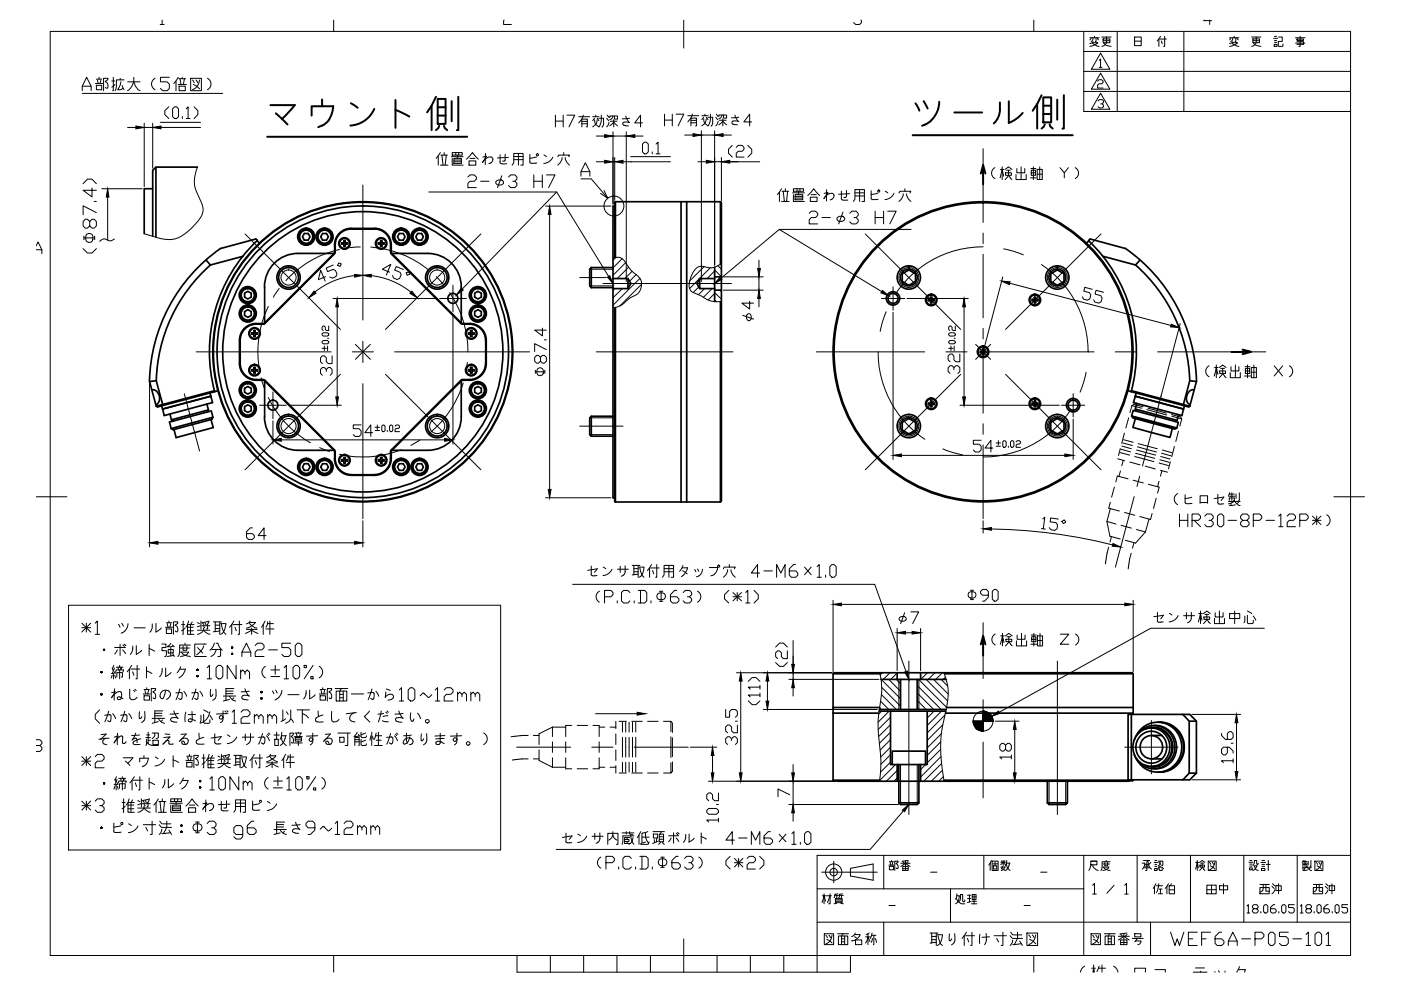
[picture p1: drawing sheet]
<svg xmlns="http://www.w3.org/2000/svg" width="420mm" height="297mm" viewBox="0 0 420 297" stroke-linecap="round" stroke-linejoin="round" font-family="sans-serif">
<!-- layer: Vbg -->
<g fill="none" stroke="#000" stroke-width=".3">
<path d="M15.1 9.4h389.9v277h-389.9zM48 7.3h1.2M48.6 6v1.3M100.1 6v3.4M151.2 6l-.2 1.3h2.4M205 6v8.4M258.2 6l.1 .8-.5 .5h-1.2l-.6-.5M310 6v3.4M325 9.4v24h80M325 15.4h80M326.8 11.3h2.8M327.2 11.5l-.4 .5"/>
<path d="M327.6 12.9l1.4 .9 .6 .1M327.6 12.8h1.7l-.5 .4-2 .7M327.8 11.3l-.2 .9-.4 .3M327.9 12.5l-.3 .3-.8 .3M328.2 10.9v.4M328.7 11.3v1.2h-.2M329.1 11.5l.3 .5M329.6 18.1l.5-.4v2.5M330.1 15.9l2.8 4.9h-5.6zM330.4 11.1h2.8M330.8 11.7h2.1v1.1h-2.1zM330.8 12.2h2.1"/>
<path d="M331 13l.6 .5 1.6 .4M331.8 11.1v1.7l-.8 .9-.6 .2M335.1 9.4v24M340.3 11.1h2v2.6h-2zM340.3 12.3h2M347.5 11.7l-.5 .6M347.8 11.7h2M348.1 10.9l-.6 .8v2.2M348.3 12.3l.3 .8M349.3 10.9v3h-.3M355 9.4v24M361.2 6l-.2 .2h2.4"/>
<path d="M362.8 6v1.3M368.8 11.3h2.7M369.1 11.5l-.3 .5M369.6 12.9l.1 .3 1.3 .6 .5 .1M369.6 12.8h1.5l-.4 .4-1.9 .7M369.7 11.3v.5l-.6 .7M369.7 12.5l-.1 .3-.8 .3M370.1 10.9v.4M370.6 11.3v1.2h-.2M371 11.5l.3 .5M375.4 11.1h2.7M375.7 11.7h2v1.1h-2z"/>
<path d="M375.7 12.2h2M375.9 13l.6 .5 1.6 .4M376.8 11.1v1.7l-.9 .9-.5 .2M382 11.5h1.1M382.1 13.3h.9v.6h-.9zM382.2 12.7h.7M382.2 12.1h.7M382.2 10.9h.7M383.4 11.1h1.1v1.3h-1.1v1.5h1.2l.2-.7M388.5 11.3h2.9M388.5 12.9h2.9M388.9 11.7h2v.4h-2z"/>
<path d="M388.9 12.5h2v.8h-2M389.9 10.9v3h-.4M325 27.4h80M325 21.4h80M329.2 24.3l.4-.4h.8l.4 .4v.4l-.4 .4h-.8l-.4 .4v.9h1.6M329.3 30.3l.4-.4h.8l.4 .4v.4l-.4 .4h-.4M329.6 20.2h.9M330.1 28l2.8 4.7h-5.6zM330.1 21.9l2.8 4.8h-5.6zM330.5 31.1l.4 .5v.4l-.4 .4h-.8l-.4-.4M10.9 73.7l.5-1.2 1.2 2.4v1.1M10.9 74.9h1.7"/>
<path d="M10.9 148.9h9.2M400 148.9h9.2M10.9 223.4h1.1l.6 .6v.6l-.6 .6h-1.1M10.9 221.7h1.1l.6 .6v.6l-.6 .5M250 258.2v6.4M265 256.4v10M266.6 259.3h1.5M266.7 259.7h1.3v1h-1.3zM266.7 258.3h1.3M266.9 258.5l.3 .8M267.4 257.9v.4M267.7 258.5l-.2 .8"/>
<path d="M270.2 259.7l1.4-.9 1.4 .9M270.2 258.8h2.8M270.7 259.7h1.7v1.2h-1.7zM270.7 258.2l.4 .4M271.6 258v1.6M271.6 259.7v1.2M272.4 257.9l-1.9 .3M272.4 258.2l-.5 .4M295 256.4v10M297 258.7l-.5 .6M297.3 257.9l-.3 .8v2.2M297.5 258.1h1.8v2.8h-1.8z"/>
<path d="M297.8 258.9h1.4M297.9 259.5h1v1h-1zM298.4 258.3v1.2M300.1 259.1l.7-.6 .7 .6M300.1 259.9h1.4M300.1 258.5h1.4M300.3 258l.3 .3M300.8 259.5l-.5 .9 1.1 .5M300.8 257.9v1.4M301.2 259.9a1.01 1.01 0 0 1-.9 1M301.4 258l-.3 .3M301.8 258.9a2.46 2.46 0 0 0 1.1 2"/>
<path d="M301.8 258.7h1.1M301.9 257.9l-.4 1.6M302.8 258.7a2.64 2.64 0 0 1-1.3 2.2M325 256.4v30M327.1 259.2h1.9v-1.1h-1.9v1.3l-.6 1.5M327.1 258.1h1.9M327.7 259.2l.2 .8 .8 .7 .6 .2M330.7 259.9h1.9a2.18 2.18 0 0 1-1.9 1M330.7 259h2M330.9 259.9a2.35 2.35 0 0 0 2 1M331.3 258.5v1h.9v-1M331.8 257.9v.4"/>
<path d="M332.9 258.3h-2.4v1.6l-.4 1M341 256.4v20M342.5 258.7h.9a2.18 2.18 0 0 1-.9 1.8M342.9 257.9h1.8l-.8 .4v2.6h-.4M343.4 259.6h1.1M343.5 259.1h.8M344.3 258.5a2.28 2.28 0 0 0 1 2M345.1 258.5l-.6 .6M346.1 258.5h1.1M346.4 259.1h.5M346.4 259.7h.5M346.4 257.9h.5"/>
<path d="M347.3 258.1h1.4v1.2l-.5 .2M347.4 259.9l-.2 .8M347.5 258.5l.6 .6M347.7 259.7v1.1l.7 .1 .2-.4M347.9 258.1a1.13 1.13 0 0 1-.6 1.4M347.9 259.7l.4 .5M348.6 259.9l.3 .5M357 256.4v20M358.6 258.5h.9M359.1 257.9v3M359.7 258.5l.8-.6 .8 .6M359.9 259.3h1.3v.6h-1.3z"/>
<path d="M360.1 258.7h.9M360.5 258.7v1.2l-.8 1M360.5 259.9l.5 .6M362.4 258.1h2.3v2.8h-2.3zM362.7 258.5l.4 .6M363 259.5l1.3 1M363.5 258.5l.4 .6M364.3 258.5a2.51 2.51 0 0 1-1.6 2.2M373 256.4v20M374.6 258.5h1.1M374.8 259.6h.7M374.8 257.9h.7"/>
<path d="M374.8 259h.7M375.9 259.5h1.1l-.8 1.2-.5 .2M376.2 259.7l.3 .8 .8 .4M377.3 258.7l-.1 .4h-.2l-.1-1.2h-.7l-.1 1-.4 .4M378.1 258.5h1.4M378.4 259.1h.9M378.4 259.7h.9M378.4 257.9h.9M379.8 259.1h1.1M380.4 257.9v3M389 256.4v20M390.6 258.7h1.5"/>
<path d="M390.6 259.9h2.7M390.7 259.7v-.6h1.3v.6h-.2M390.7 258.2l-.1 .3M390.8 257.9l-.1 .3h1.3M391.4 257.9v1.8M392 259.7v.2M392.3 258.2v1M393.1 257.9v1.8h-.1M394.3 258.1h2.4v2.8h-2.4zM394.7 258.5l.4 .6M395 259.5l1.4 1M395.5 258.5l.4 .6"/>
<path d="M396.4 258.5a2.51 2.51 0 0 1-1.7 2.2M405 256.4h-159.9v35M245.1 276.4h159.9M245.1 266.4h79.9M246.5 261.4h16.6M246.6 268.5h1.1M247.1 267.9v3M247.2 279.9h2.8v3.2h-2.8zM247.6 270.1l-.5-1.6-.6 2M247.9 268.5h1.4M248.9 267.9v3h-.4M248.9 268.5l-.8 2"/>
<path d="M250.3 268.4h1.2M250.6 269.3h1.9v1.3h-1.9zM250.6 269.7h1.9M250.6 270.1h1.9M250.9 270.7l-.8 .2M250.9 268.4v.7M251.2 279.9h3.3M251.2 267.9l-.9 .2-.2 .9M251.7 268.4h1.2M252.1 270.7l.8 .2M252.3 268.4v.7M252.6 267.9l-.9 .2-.2 .9"/>
<path d="M252.8 279.9l-.4 .7v2.5M255 260.3l6.9-1.3v4.8l-6.9-1.2zM256.5 279.7l-.2 .4-.9 .6M260.3 279.9v3.2M260.7 279.7l-.9 .4M261.5 279.7l-.5 1.6M265 276.4v10M268.8 260.2l.4 .2a1.01 1.01 0 0 0-.5-1.6l.6-.3 .1-.4h-1.1v2.8M270.7 260.4h1.7M285.1 266.4v10M286.8 269.3l.5 1 1.1 .6h.9M287 268.5h.7l-.6 2-.6 .4"/>
<path d="M287 267.9v.6l-.5 1M289.3 269.7v.4l-.2 .2-.4-.2v-2h-.6l-.2 1.7-.3 .5M290.1 268.3h1.1M290.1 269.3h1.1M290.7 268.3v2.1M291.2 270.2l-1.1 .3M291.3 270.9h1.6M291.5 270.1h1.3M291.6 268.1h1.1v1.5h-1.1zM291.6 268.8h1.1M292.1 268.1v2.8M327.2 279.9h2.8v3.2h-2.8z"/>
<path d="M331.2 279.9h3.3M332.8 279.9l-.5 .7v2.5M337 279.8v1.8M338 279.7l-2.1 .2M340.3 279.9h1.9v.9h-1.9zM343.1 260.1h1.6M345 276.4v10M346.3 260.3h.7v.6h-.7zM359.4 260.1l-.3-1.6-.6 2M360.9 260.5l.4 .4M374.7 260.2h.9v.5h-.9zM378.3 260.3h1v.6h-1z"/>
<path d="M391.1 260.4v.5M391.7 260l-1.1 .5M392.1 260a1.37 1.37 0 0 0 1.2 .9M392.1 260.7l-1.4 .2M392.9 260.2l-.4 .2M100.1 286.4v5M155.1 286.4v5h99.9v-5M165 286.4v5M175 286.4v5M185 286.4v5M195.1 286.4v5M205 281.4v10"/>
<path d="M215 286.4v5M225 286.4v5M235.1 286.4v5M247.7 280.3l.4 .8M247.9 281.5l1 .5 .6 .7M248.6 280.3l.5 .8M249.5 280.3a2.75 2.75 0 0 1-1.8 2.6M251.4 280.6h2.8v2.5h-2.8zM252.4 281.4h.9M252.4 282.3h.9M253.3 280.6v2.5M255.4 282h.2"/>
<path d="M256.3 280.1h1.7a2.87 2.87 0 0 1-2.4 1.9M256.3 280.7l.6 .5M256.6 281.7h1.8v1.4h-1.8zM259.6 280.8h1.4M260.9 282.2l-.6-1.4-.3 1.2-.4 .7M261.4 280.3h1.3M261.6 281.3l-.3 1.2M262.1 280.3l-.2 2.8M262.5 281.3l.4 1.2M310 286.4v5M327.7 280.3l.5 .8M327.9 281.5l1 .5 .7 .7"/>
<path d="M328.6 280.3l.5 .8M329.6 280.3a2.91 2.91 0 0 1-1.9 2.6M331.4 280.6h2.8v2.5h-2.8zM332.3 281.4h1M332.3 282.3h1M333.3 280.6v2.5M335.4 281.7l1.6-1.1 1.7 1.1M335.4 280.6h3.3M336.1 281.7h1.9v1.4h-1.9zM336.1 280.1l.5 .4M336.1 282.5h1.9M337 281.7v1.4"/>
<path d="M338 280.1l-.5 .4M339.6 281.3h3.2M340.3 282.3l.3-.3h1.6v.4l-.5 .6-.5 .1M341.1 281.3l-.5 .7"/>
<circle cx="250" cy="261.4" r="2.43"/>
<circle cx="250" cy="261.4" r="1.12"/>
</g>
<!-- layer: 0000 -->
<g fill="none" stroke="#000" stroke-width=".3">
<path d="M24.7 27.2v-1.4l1.3-2.6 1.3 2.6v1.4M24.7 28h42.1M24.7 25.8h2.6M28.6 25h2.2M28.9 25.6h1.6v1.3h-1.6zM28.9 23.7h1.6M29.2 24l.2 1M29.7 23.2v.5M30.3 24l-.3 1M31.6 26.2l.2 .2h.4a1.38 1.38 0 0 0-.7-2l.8-.5 .1-.4h-1.3v3.7M33.5 24.3h.9M34 23.2v4h-.2"/>
<path d="M34.4 25.3l-.9 .8M36.1 23.5v.4M36.3 24.5l-.5 1.5-.5 .9h1l.6-.5M36.6 25.6l.6 1.3M37.2 23.9h-2.3v2l-.4 1.3M38.3 24.5h3.7M40.1 24.5l.5 1.3 .8 1.1 .6 .3M40.1 23.2a4.1 4.1 0 0 1-1.8 4M46.5 23.5a1.93 1.93 0 0 0-1 1.7 1.93 1.93 0 0 0 1 1.7M50.8 23.2h-2.7v1.3h2l.7 .7v1.3l-.7 .7h-1.3l-.7-.7M52.8 24.3l-.7 .7M53.5 23.2l-.7 1.1v2.9"/>
<path d="M53.5 25.3h2.4M53.6 23.6h2.1M53.7 25.8h1.9v1.4h-1.9zM54 23.6l.3 1.7M54.6 23.2v.4M55.3 23.6l-.3 1.7M57.2 23.5h3.2v3.7h-3.2zM57.7 24l.5 .8M58 25.3l1 .5 .8 .8M58.8 24l.5 .8M59.8 24a3.3 3.3 0 0 1-2.1 2.9M62.2 23.5a1.93 1.93 0 0 1 1.1 1.7 1.93 1.93 0 0 1-1.1 1.7"/>
<path d="M174.2 52.8v-1.4l1.3-2.6 1.4 2.6v1.4M174.2 51.4h2.7M44.9 114.9v49M75.7 158.2h-.6l-1.2 1.2v1.7l.6 .6h1.2l.6-.6v-.6l-.6-.6h-1.8M108.8 156.1v7.8M353.2 148a1.84 1.84 0 0 0-1 1.6 1.84 1.84 0 0 0 1 1.6M353.7 154.1v3.8M353.7 156h2.5M355.4 148.3v2.3M355.4 150.6l.4 .3M355.8 151h1.1M356.2 154.1v3.8"/>
<path d="M357.4 149.1l-2 .3M357.5 150.9h-.6M357.5 156h1.9l.6-.7v-.6l-.6-.6h-1.9v3.8M358.1 156l1.9 1.9M359.9 150.8v-2.2h2.2v2.2M359.9 150.6h2.2M361.3 154.7l.6-.6h1.3l.6 .6v.6l-.6 .7h-.6M363.2 156l.6 .6v.6l-.6 .7h-1.3l-.6-.7M365.1 154.7l.6-.6h.7l.6 .6v2.5l-.6 .7h-.7l-.6-.7zM365.2 148.2v2.6l.4 .3 1.4-.1M367 149l-.8 1M367.1 149l-3 .5"/>
<path d="M368.3 156h2.5M368.4 150.3h3.5M368.4 148.7h2M368.7 150v-.8h1.5v.8h-.3M368.7 148.1l-.3 .4M368.8 147.7l-.1 .4h1.5M369.2 150.8v.7M369.4 147.7v2.3M369.9 150.4l-1.5 .6M370.2 150v.3M370.4 150.4l1 1 .5 .1M370.4 151.3l-1.7 .2"/>
<path d="M370.7 148.1v1.3M371.4 150.6l-.5 .3M371.7 147.7v2.3h-.2M372.7 156l-.6-.7v-.6l.6-.6h1.3l.6 .6v.6l-.6 .7h-1.3l-.6 .6v.6l.6 .7h1.3l.6-.7v-.6l-.6-.6M375.9 156h1.9l.6-.7v-.6l-.6-.6h-1.9v3.8M379.7 156h2.5M383.5 154.7l.6-.6v3.8M383.5 157.9h1.3M386 154.7l.7-.6h1.2l.6 .6v.6l-.6 .7h-1.2l-.7 .6v1.3h2.5M389.8 156h1.9l.6-.7v-.6l-.6-.6h-1.9v3.8M393.6 156h2.5M393.6 154.7l2.5 2.5"/>
<path d="M394.9 154.7v2.5M396.1 154.7l-2.5 2.5M397.9 154.3a1.84 1.84 0 0 1 1 1.6 1.84 1.84 0 0 1-1 1.7M47.4 162.7h58.9M79.8 160.5h-2.4l1.8-2.3v3.5M20.6 181.4h129.5v73.4h-129.5zM24.5 188.1h2.7M24.5 186.8l2.7 2.7M25.9 186.8v2.7M27.2 186.8l-2.7 2.7M28.6 186.8l.6-.6v3.9M28.6 190.1h1.3"/>
<path d="M31.1 194.8h.3zM31.1 194.9h.3M31.1 194.7l.2 .2M31.2 194.6l-.2 .2M31.3 194.7l-.2 .2M31.4 194.7v.2l-.3-.2h.3l-.4 .1 .2-.2 .2 .3h-.3M31.4 194.7l-.3 .2M31.4 194.9l-.3-.2v.2M31.4 194.8h-.4l.2 .2v-.4l.2 .2-.2 .2M34.1 199.4l-.4 1.1-.1-.2M34.4 194.1h3.2M34.9 200h2"/>
<path d="M35.2 194.8l-.8 1.2M35.4 200l.1 .8M35.5 187.1l.5 .9M35.9 199.4v.6M36 193.1v3.4M36.4 200l-.2 .8 .2-.8M36.5 186.8l.5 .9M36.7 189.7l-.3 .1M36.8 194.8l.9 1.1M36.9 193.3l.4 .5M37.3 193.1l.4 .4M38.4 186.9a2.99 2.99 0 0 1-1.7 2.7"/>
<path d="M39.5 199.4l-.7 1.1v3M39.8 194.5l-.3 1.1-.4 .6M39.8 193.6v.9M40.2 188.2h3.3M40.9 193.5l-.1 2.6 1.7-1.2M41.1 199.4v4.1h-.3M43.9 199.9v3.3M44.7 194.4l1.7 .8M44.7 193.2v3.3M45.7 187.9l-.3 1-.5 .6M45.7 187v.8M46.8 186.9v2.6"/>
<path d="M48.4 188.2l-1.7 1.2M48.5 193.1h1.3v1h-1.2l-.1 .9h1.4v1.3l-.2 .5h-.3M49.6 188h2.2M49.9 188.5h1.6v1.4h-1.6zM49.9 186.7h1.6M50.2 186.9l.2 1.1M50.4 194.7h1.6v1h-1.6zM50.7 186.2v.5M51.2 192.8l-1 1.1 1.8-.3M51.2 186.9l-.2 1.1M51.2 194.1v2.5M51.7 193.3l.6 .6"/>
<path d="M51.8 195.9l.5 .9M52.1 196.4l-1.9 .4M52.6 189.1l.2 .3h.4a1.38 1.38 0 0 0-.7-2l.7-.5 .1-.5h-1.3v3.7M54.1 195.5h2.4a2.65 2.65 0 0 1-2.4 1.3M54.1 194.2h2.7M54.2 199.8l-1.1 1.8M54.4 195.5a2.98 2.98 0 0 0 2.7 1.3M54.5 187.2h.9M54.9 193.6v1.3h1.1v-1.3M54.9 186.2l-.1 3.9M55.4 188.3l-.9 .8M55.5 192.8v.6"/>
<path d="M56.2 188h1.8M56.2 189.1h1.8M56.6 186.2l-.9 1.8M57.1 193.4h-3.2v2.1l-.3 1-.3 .3M57.6 186.4l-.5 .8v2.9M58.2 187.2h-2v2.9h2M59.2 188.9h3.7M59.2 186.6l.6 .3M59.3 194.1l1.5 1.6M60.1 187.6l-.9 .3M60.3 186.2v2.3M60.6 187.6h2.3"/>
<path d="M60.7 186.7l.5 .5M61.1 188.9l.5 .6 1.3 .6M61.1 188.3a1.95 1.95 0 0 1-1.9 1.8M61.1 193.6a4.8 4.8 0 0 1-2.1 2.7M61.1 187.8l.3 .4M61.3 193.1h.6M61.4 193.1h-3v3.7h3.5M61.5 186.6l.3 .6M62.3 187.2v1.3h-.4M62.7 186.4l-.6 .8M62.7 186.2l-2.1 .4M63.5 194.7h2.7v1.8l-.3 .3h-.6"/>
<path d="M64 186.4h2.4M64.3 192.8l-.8 1.6-.6 .5M64.5 188.4h1.4M64.5 187.4h1.4M64.5 186.4v3M64.8 194.7a2.37 2.37 0 0 1-1.6 2.1M64.8 192.8h.5l.3 .8 1.1 1.3M65.9 186.4v3.7M65.9 189.1l-1.9 .3M66.2 186.9h1.6a4.1 4.1 0 0 1-1.6 3.2M66.4 187.1l.8 2.5 .6 .5M69.4 196l.4 .1-.2-.3-.2 .2h.4l-.2-.2v.4l.2-.2"/>
<path d="M69.4 196l.3-.2-.2 .3M69.4 196l.2 .2M69.4 194.1l.3-.1-.2 .2M69.5 194.1h.3l-.2 .2zM69.5 187.2l-.7 .8M69.5 194.3h.3M69.5 196.1h.3M69.5 195.9l.2 .2M69.5 194v.3M69.5 195.8v.3M69.5 194.1l.2 .2M69.5 195.8l.3 .3"/>
<path d="M69.5 194l.3 .2M69.6 195.8v.3zM69.8 195.8v.3l-.3-.3h.3l-.3 .3M69.8 194v.3l-.3-.3h.3l-.3 .3M69.8 195.9l-.3 .2M69.8 194.1l-.3 .2M69.8 194.1l-.2 .2-.2-.2h.4l-.2-.2 .2 .4v-.3h-.3l.1 .3M69.9 187.2h2.6M70.1 186.2l-.6 1v2.9M70.5 188l.4 1.1M70.8 199.4v4.1l-2.7-4.1v4.1M71.8 186.2v3.9h-.4"/>
<path d="M72.5 196.8v-1.3l1.4-2.7 1.3 2.7v1.3M72.5 195.5h2.7M73.6 189.9l1.9-1 1.8 1M73.9 188.7h3.2M74.8 186.7l.2 .4 1.4 1 .7 .2M74.8 186.6h1.8l-.5 .5-1.5 1-.7 .2M75 186.2l-.2 .4-.9 .4M75.5 188.3v1.8M76.5 193.5l.7-.7h1.4l.6 .7v.6l-.6 .7h-1.4l-.7 .7v1.3h2.7M78.9 187.2l-.5 .8M79.5 186.2l-.6 1v2.9M79.6 199.7a1.93 1.93 0 0 0-1 1.8 1.93 1.93 0 0 0 1 1.7"/>
<path d="M79.7 188.5h2.5M80.2 186.4l-.1 1.1-.4 .5M80.2 186.9h1.8M80.5 194.8h2.7M80.9 186.2v3.9M82.5 199.4v2.7M87.2 192.8h-2.7v1.3h2.1l.6 .7v1.3l-.6 .7h-1.4l-.7-.7M88.5 193.5l.7-.7h.7l.6 .7v2.6l-.6 .7h-.7l-.7-.7zM91.2 199.4h.7v.7h-.7zM93.9 199.4l-2.7 4.1M95.7 199.7a1.93 1.93 0 0 1 1.1 1.8 1.93 1.93 0 0 1-1.1 1.7M29.9 212.8l-1.3 1.3v1.3l1.3 1.4"/>
<path d="M30.3 201.6h.3l-.2-.3-.2 .2 .4-.1h-.3l.3 .2v-.2l-.3 .2M30.3 201.6h.3M30.3 201.6v-.2l.2 .2M30.3 208v.3M30.3 208.3h.3M30.3 208.1l.2 .2M30.3 201.4l.3 .1M30.3 208l.3 .2M30.4 201.4v.2zM30.4 208v.3zM30.4 201.3l-.2 .2M30.4 207.9l-.2 .2"/>
<path d="M30.5 201.4l-.2 .1M30.5 208l-.2 .2M30.6 208v.3l-.3-.3h.3l-.4 .1 .2-.2 .2 .4h-.3M30.6 208.1l-.3 .2M30.6 201.5h-.4l.2 .1v-.3l.2 .2-.2 .1M30.6 208.1h-.4l.2 .2v-.4l.2 .2-.2 .2M31.8 220l-1.6 1.5M32.6 213.2l-1.1 3.2M32.8 214.2h.1a1.44 1.44 0 0 1-.1 2.1l-.5-.3M32.8 214.2l-1.4 .2M33.4 201.9h.6v1.6M33.5 207.6l1-.3-1.1 1.8 1.3-1.4"/>
<path d="M33.6 202.4l-.3 .8M33.7 200.5l.3 .6M33.8 213.9l.8 1.5M34.3 200.3l-.7 1.6M34.4 206.4l-.1 3.4M34.4 201.4l.2 .5M34.4 202.4l.3 .8M34.5 201.6l-.5 .3M34.7 201.4l.2-.6h2.2l-.2 .6M34.7 207.7a1.03 1.03 0 0 1 1.8 .1v.7a.78 .78 0 0 1-.3 1 .78 .78 0 0 1-1-.1v-.2a1.14 1.14 0 0 1 1.7 .2M35 202.9v-1.3h1.7v1.3h-.3M35.3 219.8l-.2 1.8"/>
<path d="M35.9 200.8v2.7M37.4 213.2l-1.1 3.2M37.6 214.2l.5 .3M37.6 214.2l-1.4 .2M38 214.5l-.1 1.7-.2 .1-.6-.3M38.6 213.9l.9 1.5M38.8 200.5l-.7 .9M38.9 206.6v2a1.13 1.13 0 0 0 .9 1.2 1.13 1.13 0 0 0 1.3-.8M39.2 200.5h2.7M39.8 201.4l.4 1M40.1 206.9l.3 .4M40.5 206.6l.4 .4"/>
<path d="M40.7 219.8l-.9 1.8a.69 .69 0 0 1 1.2 .1M41.9 213.3a2.34 2.34 0 0 0 .1 2.1l.5-.6M43 208h2.1M43.2 216l-.8 .6M43.2 208.5h1.6v1.4h-1.6zM43.2 206.7h1.6M43.4 213.3l.1 1.9-.3 .8M43.5 206.9l.3 1.1M43.9 201.1l1.7 .8M44 206.1v.6M44.4 219.5v3.4M44.6 206.9l-.3 1.1"/>
<path d="M45.6 219.7h1.9v1.4l-.7 .2M45.6 215.3h3.7M45.9 209.1l.2 .3h.4a1.36 1.36 0 0 0-.7-2l.8-.5 .1-.5h-1.3v3.7M46.4 219.7a1.29 1.29 0 0 1-.8 1.6M46.4 214.6h2.1M46.4 213.8h2.1M47.5 215.3l1 1.2 .8 .3M47.5 216.3l-1.9 .5M48.6 201.2l-.3 1.1-.4 .5M48.6 200.3v.9M48.8 215.8l-.5 .5M48.8 213.1h-2.4v3.4"/>
<path d="M49.5 220l1.4 .1M49.6 207.1a2.5 2.5 0 0 1-1.1 2.3 1.54 1.54 0 0 1-.1-2.1 1.54 1.54 0 0 1 2.2-.2M49.7 200.2v2.6M50.6 207.1a1.46 1.46 0 0 1 .4 1.5 1.46 1.46 0 0 1-1.1 1M51.3 201.6l-1.7 1.2M52.1 213.1l.4 1 .9 1.2a1.58 1.58 0 0 0-2.2 .3 1.76 1.76 0 0 0 1.9 .9M53.5 213.9l-2.5 .2M53.6 209.3l.4 .3M53.9 206.5l-1.1 3.2M54 200.6h1.6a3.7 3.7 0 0 1-2 2.6M54 209.6h.3M54.1 207.6h.2a1.42 1.42 0 0 1-.1 2"/>
<path d="M54.1 207.6l-1.4 .1M55.1 207.2l.9 1.5M55.7 213.5l-.2 1.4v1.4M55.8 220l-1.5 .1M56.6 215.7l.5-.3 1.5 .7M56.6 215.7a.53 .53 0 0 0 .2 .7 .53 .53 0 0 0 .7-.2M57.6 213.2v2.6l-.2 .5M58.4 209.3l.4 .3M58.6 214.1l-2.2 .1M58.8 206.5l-1.2 3.2M58.9 207.6h.1a1.44 1.44 0 0 1-.1 2h-.1M58.9 207.6l-1.4 .1"/>
<path d="M59 202.7l.2 .2 .2-.2-.3-.2-.1 .2h.4l-.2-.2v.4l.2-.2M59 202.7l.2 .2M59.1 202.7h.2zM59.1 202.7l.2-.2v.3l-.2-.3h.2l-.2 .3M59.1 200.8h.2zM59.1 200.9l.2-.2h-.2l.2 .2v-.2l-.2 .2M59.1 202.6l.2 .2h-.2M59.1 200.7l.2 .2h-.2zM59.1 202.5v.3M59.1 202.5l.2 .2M59.1 200.7l.2 .2M59.2 202.5l-.2 .2"/>
<path d="M59.2 200.6l-.2 .2M59.3 202.6l-.2 .2M59.4 200.8l-.2 .2-.2-.2h.4l-.2-.2v.4l.2-.2-.3-.1 .1 .3M59.7 219.8l.1 1.6M59.9 207.2l.9 1.5M60.3 214.4v1.6l-.3 .5M61.1 214.1v2.4l.2 .3h1.4l.2-.3v-.8M61.1 212.8l1.3 .8M62.1 200.1l.7-.7v4.1M62.1 203.5h1.4M62.9 213.3a4.1 4.1 0 0 1-2.9 3.5M62.9 214.4l.8 1.3"/>
<path d="M63.2 206.6a2.52 2.52 0 0 0 .1 2.2l.5-.7M64.4 219.9l.1 2.8 .4 .2h1.4M64.5 209.3l-.7 .6M64.7 206.6l.1 1.9-.3 .8M64.8 200.1l.7-.7h.7l.6 .7v2.7l-.6 .7h-.7l-.7-.7zM66.4 215.5a.56 .56 0 0 1-.6-.5 .56 .56 0 0 1 .6-.6 .56 .56 0 0 1 .5 .6l-.1 .9-.7 .7M66.9 213.1v1.8l-.4 .6M67 208.6h3.7M67.4 213.1l.4 .4M67.8 207.9h2.1M67.8 207.2h2.1M68 213l.4 .4"/>
<path d="M68.4 213.9l-3.5 .1M68.8 208.6l1.1 1.3 .8 .2M68.8 209.6l-1.8 .5M69.6 213.5l.7-.7v4M69.6 216.8h1.3M70.1 209.1l-.5 .5M70.1 206.4h-2.3v3.5M72.2 201.5l.6-.7 .7 .7v.6M72.2 200.8v2.7M72.3 213.5l.6-.7h1.4l.7 .7v.6l-.7 .7h-1.4l-.6 .6v1.4h2.7M73.5 206.4l.6 1.5 .6 .7a1.53 1.53 0 0 0-2.2 .4 1.67 1.67 0 0 0 1.9 .8M73.5 201.5l.7-.7 .6 .7v2"/>
<path d="M74.8 207.2l-2.5 .2M75.1 219.9v1.8M76.3 214.8l.6-.7 .7 .7v.6M76.3 214.1v2.7M77.6 214.8l.7-.7 .6 .7v2M78.2 209.4l.4 .1-.2-.4-.2 .3h.4l-.2-.3v.4l.2-.1M78.2 209.4l.2 .1M78.3 207.4h.3l-.2 .2zM78.3 209.5h.3M78.3 209.3l.2 .2M78.3 207.3v.3M78.3 209.2v.3"/>
<path d="M78.3 207.6h.3M78.3 207.4l.2 .2M78.3 209.2l.3 .2M78.3 207.3l.3 .2M78.4 209.2v.3l-.1-.1zM78.4 209.1l-.2 .3M78.4 207.3l-.2 .1M78.5 209.2l-.2 .2M78.5 207.3l-.2 .2M78.6 209.2v.3l-.3-.3h.3l-.3 .3M78.6 207.3v.3l-.3-.3h.3l-.3 .3M78.6 209.3l-.3 .2"/>
<path d="M78.6 207.4l-.3 .2M78.6 207.4l-.2 .3-.2-.3h.4l-.2-.1 .2 .3v-.3h-.3l.1 .4M78.7 219.9l-1.1 3.2M80.3 214.8l.6-.7 .7 .7v.6M80.3 214.1v2.7M80.5 219.7l.4 .4M81.2 202.8h2.7M81.2 200.8h2.7M81.6 214.8l.7-.7 .7 .7v2M81.7 207.1l.4 .9M82.7 206.9l.4 .8M82.8 209.6l-.3 .2"/>
<path d="M83 219.5v2.1M84.4 207.8l-.6 1-1 .8M84.5 206.9l-.1 .9M84.5 219.5l-.5 2.1M84.8 212.8v3.2M85.2 200.1l.7-.7v4.1M85.2 203.5h1.4M85.6 215.4l-1.3 .9M85.9 213.3l.5 .8M86.3 208.2h3.4M87.2 215.4l.8 1.1M87.2 212.8v2.6l-.5 .9-1.1 .5"/>
<path d="M87.9 200.1l.6-.7h.7l.7 .7v2.7l-.7 .7h-.7l-.6-.7zM88.5 219.7h2M88.8 219.7l.3 1.1M89.1 212.8h3.7M89.5 219.5v.2M90.2 219.7l-.4 1.1M90.7 213.9l1.1 .5 .7 .8M90.7 212.8v4M91.8 207.8l-.3 1.1-.5 .6M91.8 207v.9M92.9 206.9v2.5l1.6-1.1M93.2 202.8h.7v.7h-.7z"/>
<path d="M93.8 219.7v1.9a.54 .54 0 0 1-.4 .6 .54 .54 0 0 1-.7-.4M94.8 216.2l.4 .2M94.8 215.3l-.2 .4 .2 .5M95.3 216.4h1.6M95.4 213.1l.1 1.7M95.5 214.8l-.7 .5M95.7 208h2.2M96 208.5h1.6v1.4h-1.6zM96 206.7h1.6M96.3 206.9l.2 1.1M96.8 206.1v.6M96.9 214.3l-1.4 .5"/>
<path d="M97.4 206.9l-.3 1.1M98.7 209.1l.2 .3h.4a1.36 1.36 0 0 0-.7-2l.8-.5 .1-.5h-1.3v3.7M99.1 220l-1.6 .1M99.5 213.2l-.1 2.1a1.06 1.06 0 0 0 .8 1.1 1.06 1.06 0 0 0 1.2-.5l.3-.3M100.5 206.4h3.8M100.8 207.2h3.2v2.9h-3.2zM101.3 219.7h3.8M101.9 208.1h1M101.9 209.1h1M102.4 206.4l-.5 .8v2.9M102.9 207.2v2.9M104.3 219.7v3.7h-.8"/>
<path d="M104.8 215.2l.4 .8M105.2 216l1.2 .4M105.4 208h3.7M106.2 213.6l-.7 .5-.6 1.1M106.9 213.6l-3.1 .3M107.1 219.5l-.9 1.3 1.5-.3M108.3 219.5v1.3l.2 .3h1.1l.3-.6M109.4 214.7l1.5 1.7M109.6 219.7l-1.3 .6M110.8 213.2l-1.4 1.5M111.2 209.3l.4 .3M111.5 219.5v3.9"/>
<path d="M111.5 206.5l-1.1 3.2M111.7 207.6l-1.4 .1M111.7 207.6h.2a1.5 1.5 0 0 1-.2 2h-.1M112.7 207.2l.9 1.5M112.8 219.7l-.2 .8M113.5 219.5v3.9M114.3 213.1l-.8 3.3M114.7 216l1.8 .3M115.1 213.9l-1.8 .2M115.7 213.5l.4 .4M115.7 207.4l-.2 1.6a1.38 1.38 0 0 1 1.2-.9 1.38 1.38 0 0 1 1.3 .7 1.36 1.36 0 0 1-1.7 1M115.9 206.5l1.2 .5"/>
<path d="M116.1 213.1l.4 .4M116.3 214.5l-1.4 .3M117.1 219.9l-1.1 3.2M118.9 219.7l.4 .4M119.6 213.1l.4 1 .9 1.2a1.66 1.66 0 0 0-2.3 .3 1.78 1.78 0 0 0 1.9 .9M119.7 206.8l.7-.7v4M119.7 210.1h1.4M120.9 213.9l-2.5 .2M121.9 219.7v.4a3.6 3.6 0 0 0 .4 2.7M123.1 206.1h.6l.7 .7v2.7l-.7 .6h-.6l-.7-.6v-2.7zM123.2 213.7a2.68 2.68 0 0 0 .2 2.4M123.9 216.1h-.4"/>
<path d="M124.2 215.5l-.3 .5M125.2 213.8l.5 .6 .4 1M126.4 220a2.34 2.34 0 0 0 .1 2.1l.5-.7M127.1 207.7l.2 .3M127.9 219.9l.1 2-.3 .8M129.5 208.3l-.8 .8h-.3l-1.3-1.4h-.3l-.8 .8M130.5 206.8l.7-.7v4M130.5 210.1h1.4M132 219.8v2.9M133.2 206.8l.7-.7h1.3l.7 .7v.6l-.7 .7h-1.3l-.7 .7v1.3h2.7M137 219.7v1.9M137.2 208.1l.7-.7 .6 .7v.7"/>
<path d="M137.2 207.4v2.7M138.5 208.1l.7-.7 .7 .7v2M141.2 208.1l.7-.7 .6 .7v.7M141.2 207.4v2.7M142.5 208.1l.7-.7 .7 .7v2M145.1 219.7a1.93 1.93 0 0 1 1 1.7 1.93 1.93 0 0 1-1 1.8M24.5 228.1h2.7M24.5 226.8l2.7 2.7M25.9 226.8v2.7M27.2 226.8l-2.7 2.7M28.6 226.8l.6-.7h1.4l.6 .7v.7l-.6 .6h-1.4l-.6 .7v1.3h2.6M30.9 222.1l-.1 .5 .3 .3 .9 .3"/>
<path d="M31.1 234.8h.3zM31.1 234.7l.3 .2h-.3zM31.1 234.8l.2 .1M31.2 234.6l-.2 .2M31.3 234.7l-.2 .2M31.4 234.7v.2l-.3-.2h.3l-.4 .1 .2-.2 .2 .3h-.3M31.4 234.8l-.3 .1M31.4 234.8h-.4l.2 .2v-.4l.2 .2-.2 .2M31.7 221.3l-.9 .8M31.9 220l-1.6 .2M32.7 221.3l-3 .3M34.2 235.2h.6v1.6"/>
<path d="M34.3 221l1.1-.4-1.2 2.1M34.4 235.7l-.3 .8M34.5 233.9l.3 .5M34.9 232.8l-.4 1.1-.1-.3M35.1 233.6l-.7 1.6M35.2 221.6v1.6M35.2 234.7l.2 .5M35.2 235.7l.3 .8M35.3 234.9l-.5 .3M35.5 234.7l.1-.6h2.3l-.2 .6M35.6 233.3h2.1M35.8 236.3v-1.4h1.7v1.4h-.3"/>
<path d="M36.2 233.3l.2 .8M36.4 220.6l.4 .2M36.4 220.6a4.1 4.1 0 0 0-2.2 2.1M36.7 232.8v.5M36.7 234.1v2.7M36.8 220.9v.1M36.8 221l-.1 1a.53 .53 0 0 0 0 .7 .53 .53 0 0 0 .7 .1M36.9 227.1h3l-1.6 1.7M37.1 239.5l-.2 4M37.2 233.3l-.2 .8 .2-.8M37.6 228.1l1.4 1.3M37.8 222.3l-.4 .5"/>
<path d="M38.7 239.5l-.8 1.8M39.6 233.9l-.7 .8M39.8 239.7l-.5 .9v2.9M39.9 221.6l-.3 .3M39.9 222.6l.4 .6M40 233.9h2.7M40.3 232.8l-.7 1.1v2.9M40.6 234.7l.4 1M41.1 221.7v.9M41.3 240l.6 .3M41.9 220.3l-2.4 .1M41.9 228.4v-1.1h2.6l-.6 1.6"/>
<path d="M41.9 232.8v4h-.3M42 223.1l-1.7 .1M42.2 221.4a3.1 3.1 0 0 0-2.3 1.2M42.4 239.5v2.4M43.1 229.6l-.4 .2M43.2 226.5v.8M43.6 240l.3 .6M43.8 221.1h1.3M43.9 228.9l-.8 .7M44 222.4a3.2 3.2 0 0 0 3.5 1M44 221.6v1.3l-.2 .5M44 220.3h.9"/>
<path d="M44.4 221.9h.7M44.7 234.4l1.7 .8M44.7 233.2v3.3M44.8 239.7l-.6 .9M44.8 239.5l-2.1 .5M45.9 221.9h1.6v1.3h-1.6zM46.6 226.9l.8 .5M47.5 239.5l-.7 1.1v2.9M48.7 239.5v.8M49.1 221.1l1.9-.2-2.1 2.2 .8-.9M49.4 227.6l-1.2 1.4-1.7 .6M49.4 233.7l-.1 1.5-.6 1"/>
<path d="M49.7 222.2l.9-.2 .1 .9 .2 .2M50.5 233.5v2.6M51.2 239.5h3.2v.8h-3.2zM51.9 227.7l1.7 .8M51.9 226.5v3.4M51.9 223l-.9 .1M52.1 234.9l-1.7 1.2M52.4 239.5v.8M53.3 239.5v.8M54.5 222.4a.62 .62 0 0 1 .8-.1 .62 .62 0 0 1 .2 .8M54.8 233.9h1.6a3.5 3.5 0 0 1-2 2.6M55 233.2l-1.1 1.8"/>
<path d="M55 221.3l-1.2 .9M55.1 221.3a.98 .98 0 0 1 1.2 .6 .98 .98 0 0 1-.5 1.2 .98 .98 0 0 1-1.3-.5l.1-.2M55.7 228h2.2M55.9 220l-2 2.2M56 228.5h1.6v1.4h-1.6zM56 226.7h1.6M56.3 226.9l.2 1.1M56.8 226.1v.6M57.3 226.9l-.2 1.1M58.7 229.1l.2 .3h.4a1.38 1.38 0 0 0-.7-2l.8-.5 .1-.5h-1.3v3.7M59 221.9l-.2 .5 .2 .4M59.1 222.9l.4 .2 1.7-.1"/>
<path d="M59.8 221.4l-.7 .5M59.8 236l.2 .2 .2-.2-.3-.1-.1 .1h.4l-.2-.2v.4l.2-.2M59.8 236l.2 .2M59.9 236.1l.2-.2v.2l-.2-.2h.2l-.2 .2M59.9 234.2l.2-.2v.3l-.2-.3h.2l-.2 .3M59.9 235.9l.2 .2h-.2M59.9 234.1l.2 .2h-.2M60 235.9v.2zM60 234v.3zM60 235.8l-.2 .2M60 233.9l-.2 .2M60.1 235.9l-.2 .2"/>
<path d="M60.1 234.2l-.2-.2v.3M60.1 236.1l-.2-.2v.2M60.1 234.1l-.2 .2M60.2 234.1l-.2 .2-.2-.2h.4l-.2-.2v.4l.2-.2-.3-.1 .1 .3M60.6 227.2h.9M61.1 226.1l-.2 4M61.1 221l-1.3 .5M61.5 228.3l-.9 .8M61.7 239.8v3.5M62.4 228h1.7M62.4 229.1h1.7M62.7 226.1l-.8 1.9"/>
<path d="M62.9 233.5l.7-.7v4M62.9 236.8h1.4M63.3 221.2l3-.4-.8 1.1M63.8 226.4l-.6 .8v2.9M64.3 227.2h-1.9v2.9h1.9M65.3 228.9h3.8M65.3 226.6l.6 .3M65.6 233.5l.7-.7h.7l.6 .7v2.6l-.6 .7h-.7l-.7-.7zM66.2 227.6l-.9 .3M66.4 226.1v2.4M66.7 227.6h2.4M66.8 226.7l.5 .5"/>
<path d="M67.2 228.9l.6 .6 1.3 .6M67.2 228.3a2.05 2.05 0 0 1-1.9 1.8M67.2 227.8l.3 .4M67.6 226.6l.3 .6M68.2 220.2l.8 .6M68.4 227.2v1.3h-.3M68.8 226.3l-.6 .9M68.8 226.1l-2.1 .5M70.1 226.4h2.4M70.7 228.4h1.3M70.7 227.4h1.3M70.7 226.4v3"/>
<path d="M71 220.9l-1.1 1.4-1.8 .6M71.6 232.8v4l-2.7-4v4M72 226.4v3.7M72 229.1l-1.9 .3M72.1 239.7v3.8M72.3 226.9h1.6a4.1 4.1 0 0 1-1.6 3.2M72.5 227.1l.8 2.5 .6 .5M72.7 221h3.4M72.9 234.8l.7-.7 .7 .7v.7M72.9 234.1v2.7M73.6 220v1.9M74.3 234.8l.7-.7 .6 .7v2"/>
<path d="M74.6 222.8l-.7 .4M75.1 221.7l-.5 1.1M75.6 227.2l-.6 .8M76 227.2h2.7M76.3 226.1l-.7 1.1v2.9M76.6 228l.3 1.1M77.9 226.1v4h-.4M78.9 220.9l-1.4 .1M79 220.9a1.38 1.38 0 0 1-.1 2.1l-.5-.3M79.1 220.9h-.2M79.7 229.9l1.9-1 1.9 1M79.9 220.6l.9 1.4"/>
<path d="M80 228.7h3.2M80.2 220.1l.4 .4M80.4 233.1a1.93 1.93 0 0 0-1 1.7 1.93 1.93 0 0 0 1 1.7M80.9 226.7l.2 .4 1.4 1 .7 .2M80.9 226.5h1.8l-.4 .6-1.6 1-.7 .2M81.1 226.1l-.2 .4-.9 .5M81.6 228.3v1.8M82 236.1h2.7M82 234.1h2.7M82.2 220.3h1.6M82.4 221.6h1.1v1.8h-1.1zM83.3 232.8v2.7"/>
<path d="M84.4 220.8a3 3 0 0 0 1.5 2.6M84.4 220.5h1.5M85.1 227.2l-.6 .8M85.6 220.5a3.6 3.6 0 0 1-1.6 2.9M85.6 226.1l-.5 1.1v2.9M85.9 228.5h2.4M86 233.5l.7-.7v4M86 236.8h1.4M86.4 226.4l-.2 1.1-.3 .5M86.4 226.9h1.7M87.1 226.1v4M87.4 222.5l.5 .2a1.54 1.54 0 0 0-.6-2l.7-.5v-.5h-1.1v3.7"/>
<path d="M88.3 220.8h2.4M88.3 222.7h2.4M88.5 221.1h1.9v1h-1.9zM88.5 221.5h1.9M88.7 233.5l.7-.7h.6l.7 .7v2.6l-.7 .7h-.6l-.7-.7zM89.5 222.1v1.3M92 232.8h.7v.7h-.7zM92.7 221.8a.65 .65 0 0 1 .9-.5 .65 .65 0 0 1 .2 1l-.2 .5-.6 .4M94 236.1h.7v.7h-.7zM94.7 232.8l-2.7 4M95.3 220.5l-3.4 .2M96.5 233.1a1.93 1.93 0 0 1 1.1 1.7 1.93 1.93 0 0 1-1.1 1.7"/>
<path d="M98.3 222.3l.4 .8M99.1 220l-2 2.2a1.42 1.42 0 0 1 1.2-.9 1.42 1.42 0 0 1 1.3 .7 .97 .97 0 0 1-.7 1.2 .97 .97 0 0 1-1.2-.8l.3-.3 .3 .1M101.9 221h1.3v1.5h-1.3zM106.4 223.4v-2.3h1.3v2.3h-.1M106.4 222.3h1.3M106.4 221.7h1.3M107.5 220.1l.5 .7M108.3 221.6v1.6l.2 .2h1.1l.3-.5M109.6 221.9l-1.3 .5M111.2 220.5l-.3 1.4M111.7 220.8l.3 .8M112.3 223.4h2.4"/>
<path d="M112.8 221.9h1.5M114.5 220.5h-1.9l-.3 1.1M117.3 220.9l-1.4 .1M117.4 220.9a1.38 1.38 0 0 1-.1 2.1l-.5-.3M117.5 220.9h-.2M118.3 220.6l.9 1.4M118.6 220.1l.4 .4M121.3 221.7a1.33 1.33 0 0 1 1.7-.5 1.33 1.33 0 0 1 .7 1.6l-.9 .4M122.9 220.8a1.91 1.91 0 0 1-1.8 2.2l-.1-.8 .4-.5M123.4 220.3l-2.3 .2M127.7 222.7l-.7 .6M132 222.7l-.4 .5-.7-.2"/>
<path d="M133.2 221.3l-2.5 .2M133.2 222.9a2.15 2.15 0 0 0-2.4-.5l.1 .6M133.4 220.5l-3 .1M136.9 222.6l-.6 .6M137 221.6a.55 .55 0 0 1-.6 .6 .55 .55 0 0 1-.5-.7 .55 .55 0 0 1 .8-.3l.4 .5-.2 .9M138.5 220.5l-3.4 .2M24.5 241.5h2.7M24.5 240.1l2.7 2.7M25.9 240.1v2.7M27.2 240.1l-2.7 2.7M28.6 240.1l.6-.6h1.4l.6 .6v.7l-.6 .7h-.7M30.3 248v.3"/>
<path d="M30.3 248.1l.2 .2M30.3 248l.3 .3h-.3M30.4 248v.3zM30.4 247.9l-.2 .2M30.5 248l-.2 .2M30.6 241.5l.6 .6v.7l-.6 .7h-1.4l-.6-.7M30.6 248v.3l-.3-.3h.3l-.4 .1 .2-.2 .2 .4h-.3M30.6 248.1l-.3 .2M30.6 248.1h-.4l.2 .2v-.4l.2 .2-.2 .2M34.1 246.7v2.4l.4 .4M36.3 247.5l-2.2 .4M36.3 249.4l-1.8 .1"/>
<path d="M36.6 240.6h.9M37.5 241.6l-.9 .8M38.4 242.4h1.7M38.4 241.3h1.7M38.6 246.9l.8 .5M40.3 240.6h-1.9v2.9h1.9M41.3 242.2h3.8M41.4 247.6l-1.2 1.4-1.7 .6M42.2 240.9l-.9 .3M42.7 240.9h2.4M42.8 240l.5 .6M43 247.2h3.7"/>
<path d="M43.2 242.2l.6 .6 1.3 .7M43.2 241.6a1.95 1.95 0 0 1-1.9 1.9M43.2 241.1l.3 .4M43.8 248l.5 1.1M44.4 240.6v1.3h-.3M45.6 246.1v4h-.5M46.8 240.6l-.7 .7M47.5 243.5h2.4M47.7 240.3h2M47.7 247.2l.7 .8M47.9 246.1l.6 .8M48 240.3l.3 3.2"/>
<path d="M48.5 248.6l-.1 .7-.7 .8M48.5 248h3M48.8 246.9h2.5M49.3 240.3l-.3 3.2M50 246.1v1.9l-1 1.9M50.7 248.8l.8 1.3M51 240.8h3.7M51 249.6l-2.5 .3M51.2 241.3v2.2h3.5M51.8 241.3h2.3v1.6h-2.3zM51.8 242.4h2.3M51.8 241.9h2.3"/>
<path d="M52.8 240.3v1M54.2 249.3l.2 .2 .2-.3h-.3l-.1 .1h.4l-.2-.2v.4l.2-.2M54.3 249.3h.3l-.2 .2zM54.3 247.5h.3zM54.3 249.5h.3M54.3 249.3l.2 .2-.3-.2M54.3 247.3v.3M54.3 249.2v.3M54.3 247.4l.2 .2M54.3 249.2l.3 .2M54.3 247.3l.3 .3h-.3M54.4 249.1l-.2 .2"/>
<path d="M54.4 247.3l-.2 .2M54.5 249.2l-.2 .2M54.5 247.3l-.2 .2M54.6 249.2v.3l-.3-.3h.3l-.3 .3M54.6 247.3v.3l-.3-.3h.3l-.3 .3M54.6 249.3l-.3 .2M54.6 247.4l-.3 .2M54.6 247.5l-.2 .2-.2-.2h.4l-.2-.2v.4l.2-.4h-.3l.1 .4M55.7 241.6l1.9-2.1 1.9 2.1M56.5 242.1h2.2v1.4h-2.2zM56.8 241.3h1.6M58.2 247.2l.5-.3h1.1a1.09 1.09 0 0 1 .8 1.1 1.09 1.09 0 0 1-.8 1.1h-1.1a1.15 1.15 0 0 1-.5-1.9z"/>
<path d="M58.7 249.6h1.1M58.7 246.4h1.1M59.2 246.4v3.2M60.9 240.9l1.2-.2-1.3 1.9a2.3 2.3 0 0 1 3.1-1.4 1.29 1.29 0 0 1-1.1 1.8M62.1 246.8l.7-.7h1.4l.6 .7v.7l-.6 .6h-.7M64.2 248.1l.6 .7v.7l-.6 .6h-1.4l-.7-.6M66.4 240.2v2.4l.6 .4M67.9 240v2l-.8 .2M68.4 243h-1.4M68.9 241l-3.4 .2M70.1 243.5l.5-.8v-3h3v3.8h-.7M70.6 240.7h3"/>
<path d="M70.6 241.7h3M72.8 250.1h-2l-.7-.6v-1.4l.7-.6h1.4l.6 .6v2.7l-.6 .7h-1.4l-.7-.7M75.7 242.4l.4 .4M75.8 240.1v2.4M76.1 246.1h-.6l-1.3 1.4v2l.6 .6h1.3l.7-.6v-.7l-.7-.7h-1.9M77.8 240.9l-2.1 .4M77.9 242.8l-1.8 .1M80.2 240.2l.8 .6M82.2 248.6h3.7M83 247.2h2.1M83 247.9h2.1M83 240.9l-1.2 1.4-1.7 .6"/>
<path d="M84 248.6l1.1 1.3 .8 .2M84 249.7l-1.8 .4M85.3 246.4h-2.3v3.5M85.3 249.1l-.5 .6M88 249.5l.6 .2M88.1 248.5l.7-.1 1.1 .2M88.1 248.5l-.4 .5 .3 .5M88.6 249.7l1 .1M88.7 246.5l.3 .9 .9 1.3M90 247.2l-2.5 .2M94.4 248.1h-2l-.6-.6v-.7l.6-.7h1.4l.6 .7v2l-1.3 1.3h-.7M97.1 247.7l.3 .3"/>
<path d="M99.5 248.3l-.8 .8h-.3l-1.3-1.4h-.3l-.8 .9M100.5 246.8l.7-.7v4M100.5 250.1h1.4M103.2 246.8l.7-.7h1.3l.7 .7v.7l-.7 .6h-1.3l-.7 .7v1.3h2.7M107.2 248.1l.7-.6 .6 .6v.7M107.2 247.5v2.6M108.5 248.1l.7-.6 .7 .6v2M111.2 248.1l.7-.6 .7 .6v.7M111.2 247.5v2.6M112.6 248.1l.6-.6 .7 .6v2M266.6 271.4h1.9M278.9 279.7h2.4"/>
<path d="M279.1 261.4h1.9M279.4 279.7v3M280.8 279.7v3.7M284.8 279.9a2.34 2.34 0 0 0 .1 2.1l.5-.6M286.3 279.8l.1 2M289.8 279.4l-.6 1.1v2.9M291.5 279.4v4h-.4M295.7 279.8l.1 .4a4 4 0 0 1-.5 3M300.8 279.4v4h-.5M303.1 279.4l.6 .8M305.2 279.4v1.9l-1.1 1.8M307.1 271.4h1.9"/>
<path d="M308 279.7h3.2v3.7h-3.2zM312.1 261.4h1.9M327.7 265.4l.5-.6v3.2M327.7 268h1.1M334.1 265.4l-2.1 2.3M337.3 265.4l.5-.6v3.2M337.3 268h1.1M346.2 265.7l-.4 .6M346.7 264.9l-.5 .8v2.2M346.8 265.5h1.8M347.4 267.9h1.2M347.5 264.9l-.7 2.6"/>
<path d="M347.6 266.5h.9M348 266.5v1.4M350 265.7l-.6 .6M350.4 264.9l-.4 .8v2.2M350.6 265.5h1.6v2.4h-1.6zM350.6 266.7h1.6M351.1 279.4l1.3 4 .6-2 .7 2 1.3-4M351.3 264.9l-.3 .6M359.1 279.4h-2.7v4h2.7M361.9 265.3h2.8v2.6h-2.8zM361.9 266.7h2.8M363 279.4h-2.6v4"/>
<path d="M363.3 265.3v2.6M365.7 265.5h2.5v1.2h-2.5zM366.4 279.4h-.7l-1.3 1.3v2.1l.6 .6h1.4l.7-.6v-.7l-.7-.7h-2M366.9 264.9v3M374 271.6l.4-.4v2.5M374 273.7h.8M376 272.4l-.4-.4v-.4l.4-.4h.9l.4 .4v.4l-.4 .4h-.9l-.4 .4v.4l.4 .5h.9l.4-.5v-.4l-.4-.4M377.9 266h2.7v1.9h-2.7zM377.9 265.1h2.7M378.1 273.2v.5M378.8 265.1l-.1 1.9-.8 .3M379 271.6l.4-.4h.4l.4 .4v1.6l-.4 .5h-.4l-.4-.5z"/>
<path d="M379.6 265.1v2h1M381 279.4h.7l.7 .7v2.7l-.7 .6h-.7l-.6-.6v-2.7zM381.5 265.7l.6 .6M381.6 264.9l.7 .6M382.3 266.7l-.2 .6-.6 .6M382.3 271.2h-.4l-.9 .8v1.2l.5 .5h.8l.4-.5v-.4l-.4-.4h-1.3M382.6 265.5h1.6v1.4h-1.6zM383.4 264.9v3M383.5 273.2v.5M384.8 271.2h.4l.4 .4v1.6l-.4 .5h-.4l-.4-.5v-1.6zM386.4 279.4h-2.7v1.3h2l.7 .7v1.4l-.7 .6h-1.3l-.7-.6M388.1 271.2h-1.7v.8h1.3l.4 .4v.8l-.4 .5h-.8l-.5-.5"/>
<path d="M390 271.6l.4-.4v2.5M390 273.7h.8M392 272.4l-.4-.4v-.4l.4-.4h.9l.4 .4v.4l-.4 .4h-.9l-.4 .4v.4l.4 .5h.9l.4-.5v-.4l-.4-.4M393.9 266h2.7v1.9h-2.7zM393.9 265.1h2.7M394.1 273.2v.5M394.8 265.1l-.1 1.9-.8 .3M395.4 271.2h.4l.4 .4v1.6l-.4 .5h-.4l-.4-.5v-1.6zM395.6 265.1v2h1M397.5 265.7l.6 .6M397.6 264.9l.7 .6M398.3 266.7l-.3 .6-.5 .6"/>
<path d="M398.3 271.2h-.4l-.9 .8v1.2l.5 .5h.8l.4-.5v-.4l-.4-.4h-1.3M398.6 265.5h1.6v1.4h-1.6zM399.4 264.9v3M399.5 273.2v.5M400.4 271.6l.4-.4h.4l.4 .4v1.6l-.4 .5h-.4l-.4-.5zM404.1 271.2h-1.7v.8h1.3l.4 .4v.8l-.4 .5h-.8l-.5-.5M279.4 281.7h1.4M279.4 280.7h1.4M280.8 282.4l-1.9 .3M281 280.2h1.6a4.9 4.9 0 0 1-1 2.9l-.6 .3M281.3 280.4l.8 2.5 .5 .5M286.4 281.8l-.3 .8-.8 .6"/>
<path d="M289.2 280.5l-.7 .8M289.6 280.5h2.7M290.1 281.3l.4 1M293.9 280l-.1 2.8M296.8 280.8l-2.3 .1M298.1 280.5h3.7M298.9 281.3l.6 1M302.9 280.5l.7 .8M303.7 281.8l-.1 .8-.7 .8M303.7 281.3h2.9M303.9 280.2h2.5M305.8 282.1l.8 1.3"/>
<path d="M306.2 282.9l-2.5 .2M308.5 280.2l.6 .8M308.8 281.5l1 .6 .8 .8M309.6 280.2l.5 .8M310.6 280.2a3.3 3.3 0 0 1-2.1 2.9M325.3 289.6a2.42 2.42 0 0 0-1.3 1.8M327.4 290.2h1.1M327.8 291.4l.2-1.2 .2 1.2M328 289.2v2.2M329.4 290.2h2.1M329.6 289.6l-.6 1.6M330.5 289.2v2.2"/>
<path d="M334 289.6a2.42 2.42 0 0 1 1.3 1.8M340.3 291.4v-1.2h3.3l-.1 1.2M346.4 290.6h3.1v.8M356.4 281.4h1.3M357.9 291.4h4.1M358.5 290.1h2.7M360.1 291.4h.1M360.4 281.4h1.3M364.3 291.2l.1 .2M365.4 291l.3 .4M367.4 291.1v.3M368.4 283.4v-1.3l1.3-2.7 1.3 2.7v1.3"/>
<path d="M368.4 282.1h2.6M371.4 290.6h2.1l-.3 .8M371.7 289.7l-.8 1.7M372.4 281.4h2.7M376.4 281.4h2l.6-.7v-.6l-.6-.7h-2v4M387.7 281.4h2.7M391.7 280.1l.7-.7v4M391.7 283.4h1.4M394.4 280.1l.6-.7h.7l.7 .7v2.7l-.7 .6h-.7l-.6-.6zM397.7 280.1l.7-.7v4M397.7 283.4h1.3"/>
<circle cx="31.2" cy="194.8" r=".19"/>
<circle cx="69.6" cy="196" r=".19"/>
<circle cx="69.6" cy="194.1" r=".19"/>
<circle cx="30.4" cy="208.1" r=".19"/>
<circle cx="30.4" cy="201.5" r=".19"/>
<circle cx="59.2" cy="200.8" r=".19"/>
<circle cx="59.2" cy="202.6" r=".19"/>
<circle cx="78.4" cy="207.4" r=".19"/>
<circle cx="78.4" cy="209.3" r=".19"/>
<circle cx="128.2" cy="216.2" r=".55"/>
<circle cx="31.2" cy="234.8" r=".19"/>
<circle cx="60" cy="236" r=".19"/>
<circle cx="60" cy="234.1" r=".19"/>
<circle cx="140.4" cy="222.8" r=".54"/>
<circle cx="30.4" cy="248.1" r=".19"/>
<circle cx="36.5" cy="246.8" r=".32"/>
<circle cx="54.4" cy="247.4" r=".19"/>
<circle cx="54.4" cy="249.3" r=".19"/>
<circle cx="78.1" cy="240.2" r=".32"/>
</g>
<!-- layer: 00000 -->
<g fill="none" stroke="#000" stroke-width=".3">
<path d="M184.7 77.1l-.9 .9M186.6 77.5l-2.8 2.8M187.6 78.7l-3.8 3.8M211.1 79.9l-4.3 4.3M215.3 79.6l1.1 1.1M184.4 86.5l-.6 .5M186.6 86.5l-2.8 2.8M188.5 80.1l-3.4 3.4M189.6 81.3l-2.2 2.2M190.8 82.3l-2 2M191.9 83.5l-8.1 8M192.4 85.2l-6.5 6.5"/>
<path d="M209.6 86l-1.7 1.7M211.3 86.5l-1.8 1.8M213 80.3l-6.2 6.2M213.6 86.5l-2.7 2.6M214.3 81.2l-2.2 2.3M214.3 83.5h.1M214.3 87.9l-1.9 2M214.3 90.2l-.1 .2M214.3 89.9l.6 .5M214.3 87.7l2.1 2M214.3 80.9l2.1 2M215.9 87l.5 .4"/>
<path d="M263.8 212.1l.5 .6M264.1 210.2l2.5 2.5M264.3 203.6l5.8 5.8M264.4 208.2l4.4 4.5M264.4 213.2l-.9 .9M264.4 206.1l5.7 5.6M264.7 201.6l-.7 .7M266.5 203.6l3.6 3.6M266.6 213.2l-3.3 3.3M266.9 201.6l-2 2M267.1 215l-3.8 3.7M267.1 217.2l-3.6 3.5"/>
<path d="M267.1 219.5l-3.3 3.3M268.8 203.6l1.3 1.3M269.1 201.7l-1.9 1.9M275.1 207.7l4.9 5M275.1 205.5l7.2 7.2M275.1 212.2l.4 .5M275.1 209.9l2.7 2.8M275.5 203.6l8.4 8.4M277.7 203.6l6.5 6.5M278.2 201.6l-2.1 2M280 203.6l4.4 4.4M280.1 213.2l-2 2"/>
<path d="M280.4 201.6l-2 2M282.2 203.6l2 2M282.3 219.9l-4.2 4.3M282.3 213.2l-4.2 4.2M282.6 201.6l-2 2M282.7 217.3l-4.6 4.6M283.4 214.3l-5.3 5.4M283.5 203l-.6 .6M267.1 221.7l-3.1 3.1M267.1 224l-3 2.9M267.1 226.2l-2.9 2.9M267.1 228.4l-3 3.1"/>
<path d="M268.6 229.2l-4.8 4.8M269.1 230.9l-3.3 3.3M269.1 233.2l-1 1M277.6 229.2l-1.5 1.5M282.1 224.6l-4 4.1M282.1 222.3l-4 4.1M282.2 226.8l-6.1 6.1M282.4 228.8l-5.3 5.4M282.6 230.9l-3.3 3.3M282.9 232.8l-1.4 1.4"/>
</g>
<g fill="none" stroke="#000" stroke-width=".3">
<path d="M38.3 38.2h2.5M43.3 38.2h2.5M43.3 36.9v19M45.8 36.9v13.5M48.1 36.7h12M48.3 38.2h11.8M50.6 32l-1.2 1.2v1.1l1.2 1.2M51.8 32.6l.6-.6h.5l.6 .6v2.3l-.6 .6h-.5l-.6-.6zM54.7 34.9v.6M55.9 32.6l.5-.6v3.5M55.9 35.5h1.1M58.2 32l1.1 1.2v1.1l-1.1 1.2"/>
<path d="M166.6 34.5v3.5M166.6 36.3h2.3M168.9 34.5v3.5M170 34.5h2.4l-1.8 3.5M173.6 35h3.2M174.5 38v-2.3h1.6v2.3h-.2M174.5 37.1h1.6M174.5 36.4h1.6M174.9 34.5l-.4 1.2-.9 1.1M177.7 35h1.9M178.3 35.4l-.6 .8M178.7 34.5v.5"/>
<path d="M179.1 35.9l-.4 1.4-1 .7M179.1 35.4l.5 .8M179.6 35.4h1.4v1.9l-.3 .7h-.2M180.3 34.5a4.5 4.5 0 0 1-.7 3.5l-.9-.7-.4-1.4M181.9 35.4l.6 .8M182.1 34.5l.6 .7M182.7 36.6l-.2 .7-.6 .7M182.9 37.7l1.2-1.1 1.1 1.1M182.9 35.2v-.4h2.3v.4M183 36.3h2.1M183.8 34.8a1.2 1.2 0 0 1-.9 1.1M183.8 39.5v21.6"/>
<path d="M184.1 35.9v2.1M184.3 34.8v.9h.9v-.3M187.1 36.6a.58 .58 0 0 0-.3 .8 .58 .58 0 0 0 .8 .3M187.6 37.7h.8M187.7 34.8l1.1 2-.8-.2h-.9M187.8 39.5v44.8M188.8 35.4l-2.2 .2M192.7 36.8h-2.3l1.7-2.3v3.5M199.3 34.2v3.5M199.3 36h2.3M201.6 34.2v3.5M202.8 34.2h2.3l-1.7 3.5"/>
<path d="M206.3 34.7h3.2M207.2 37.7v-2.3h1.7v2.3h-.3M207.2 36.8h1.7M207.2 36.1h1.7M207.7 34.2l-.5 1.2-.9 1.1M210.3 39.2v45.1M210.5 34.7h1.8M211 35.2l-.5 .7M211.4 34.2v.5M211.8 35.6l-.4 1.4-.9 .7M211.8 35.2l.5 .7M212.3 35.2h1.4v1.8l-.3 .7h-.2"/>
<path d="M213 34.2a4.5 4.5 0 0 1-.7 3.5l-.9-.7-.4-1.4M214.3 39.2v40.3M214.7 35.2l.6 .7M214.8 34.2l.6 .7M215.4 36.3l-.2 .7-.5 .7M215.6 37.4l1.2-1.1 1.1 1.1M215.6 34.9v-.4h2.3v.4M215.8 36h2M216.5 34.5a1.2 1.2 0 0 1-.9 1.1M216.8 35.6v2.1M217 34.5v.9h.9v-.2M220.3 37.3l.9 .1"/>
<path d="M220.4 34.5l.3 .8 .8 1.1-1.7-.1a.6 .6 0 0 0-.2 .7 .6 .6 0 0 0 .7 .4M221.5 35.1l-2.1 .2M225.4 36.5h-2.3l1.7-2.3v3.5M24.9 55l1.3-1.3h1.4l1.3 1.3M27.6 56.4v2.6l-2.7-2h4M30.5 56.6h12.2M32.3 59.1v12.9M128.6 57.5h38.3l15.6 25.4M131.4 46.7l-.6 .8M132.1 45.7l-.7 1v2.8M132.1 49.5h2.3M132.2 46.5h2"/>
<path d="M132.5 46.5l.4 3M133.2 45.7v.8M133.8 46.5l-.3 3M135.4 47h3.5M135.6 45.7h3v.8h-3zM135.6 47.5v2h3.3M136.1 47.5h2.3v1.5h-2.3zM136.1 48h2.3M136.1 48.5h2.3M136.7 45.7v.8M137.1 46.5v1M137.6 45.7v.8"/>
<path d="M139.9 47.7l1.8-2 1.8 2M140.3 53.1l.7-.7h1.2l.7 .7v.6l-.7 .6h-1.2l-.7 .7v1.2h2.6M140.7 48.2h2v1.3h-2zM140.9 47.5h1.5M144.1 54.3h2.6M144.8 47.1l1.1-.3-1.2 1.9M145.6 46l-.1 3.4M147.3 47.1a2.56 2.56 0 0 0-2.6 1.6M147.3 47.1a1.08 1.08 0 0 1 .4 1.2 1.08 1.08 0 0 1-1.1 .7M149 54.2l.5-.3h1l.5 .6v.5l-.8 .5h-1l-.5-.5v-.5zM150 46.4l-.1 2.1 .3 .5M150.2 49l1.8 .1"/>
<path d="M150.5 52.7l-1.3 3.5M151.5 46.2v1.9l-.8 .2M152.5 47.2l-3.3 .1M152.5 53.1l.6-.7h1.3l.6 .7v.6l-.6 .6h-.6M153.6 49.5l.5-.7v-2.8h2.8v3.5h-.7M154.1 46.9h2.8M154.1 47.9h2.8M154.4 54.3l.6 .7v.6l-.6 .6h-1.3l-.6-.6M155.5 46v3.5M158.9 46.3v2.2l.4 .4M159.3 49h1.1M160.1 54.3h2.5"/>
<path d="M160.1 52.4v3.8M160.9 47l-2 .4M161 48.8l-.6 .1M162.6 52.4v3.8M163.1 46.4l.8 .5M163.9 52.4h2.5l-1.9 3.8M165.8 47.1l-1.1 1.3-1.6 .6M166.9 57.5l-28.3 29.1M167.3 47l.2-.5h3.3l-.3 .5M168.6 47.2v.5l-.6 1-.7 .8M169.1 45.7v.8M169.5 47.2v.5l.5 1 .8 .8"/>
<path d="M178.8 48.5h2.5M178.8 40.8h2.5M183.8 48.5h.5M183.8 40.8h4M184.3 47.2v12.8M186.8 48.5h14.3M189.1 47h12M190.4 40.8h2.5M193.2 42.6h.6l.6 .6v2.3l-.6 .6h-.6l-.5-.6v-2.3zM195.6 45.5v.6M196.8 43.2l.5-.6v3.5M196.8 46.1h1.1"/>
<path d="M205.3 40.5h2.5M209.3 48.5h2.5M210.3 40.5h4M214.3 48.5h13.5M216.4 47.2v13M216.9 40.5h2.5M219.6 43.6l-1.1 1.2v1.1l1.1 1.2M220.8 44.2l.6-.6h1.1l.6 .6v.6l-.6 .6h-1.1l-.6 .5v1.2h2.3M224.3 43.6l1.2 1.2v1.1l-1.2 1.2M233.8 57.6l-.7 .7M234.4 56.6l-.6 1v2.8M234.6 57.3h1.9"/>
<path d="M234.9 57.3l.3 3.1M235.5 56.6v.7M236.2 57.3l-.3 3.1M237.7 57.8h3.5M237.9 56.6h3.1v.7h-3.1zM237.9 58.3v2.1h3.3M238.4 58.3h2.3v1.6h-2.3zM238.4 58.9h2.3M238.4 59.4h2.3M239 56.6v.7M239.5 57.3v1M239.9 56.6v.7"/>
<path d="M242.3 58.6l1.7-2 1.8 2M243 59.1h2.1v1.3h-2.1zM243.3 58.3h1.5M247.1 58l1.2-.3-1.2 1.9M247.9 56.9v3.3M248.6 58.1l-1.5 1.4M249.6 58l.5 .7M249.6 58l-1 .1M250.1 58.7l-.4 .9-.8 .3M252.3 59.4l.3 .5M252.3 57.3v2.2M252.5 59.9l.4 .1"/>
<path d="M253.8 58.8l-.2 .3-.5 .1M253.9 57.1v1.8M254.3 60h-1.3M254.8 58.1l-3.3 .1M256.4 57.8h2.8M256.4 58.7h2.8M257.8 56.8v3.6M261.3 57.2v2.2l.3 .4M261.6 59.8h1.2M263.3 57.9l-2.1 .4M263.3 59.7l-.5 .1M265.5 57.3l.7 .5"/>
<path d="M268.1 57.9l-1.1 1.4-1.6 .5M269.6 57.8l.3-.5h3.3l-.3 .5M270.9 58.1v.5l-.5 1-.8 .8M271.4 56.6v.7M271.9 58.1v.5l.5 1 .8 .8M298.4 50.3a1.84 1.84 0 0 0-1 1.6 1.84 1.84 0 0 0 1 1.6M300 50.8h1.1M300.6 50v3.8M301 52.8l-.4-2-.7 2.5M301.4 50.8l1.1-.8 1 .8M301.6 51.8h1.7v.7h-1.7zM301.9 51h1.1"/>
<path d="M302.5 51v1.5l-1.1 1.3M302.5 52.5l1 1.3M304.7 52.3v1.5h3v-1.5M305 50.5v1.3h2.3v-1.3M306.2 50v3.8M309 53.3h1.8M309.1 50.5h1.6M309.3 51.8h1.2v-.8h-1.2v1.5h1.2v-.7M309.9 50v3.8M311.1 50.8h1.5v3h-1.5zM311.1 52.2h1.5M311.8 50v3.8"/>
<path d="M317.9 50.3l1.3 1.5M320.4 50.3l-1.2 1.5v1.5M322.4 50.3a1.84 1.84 0 0 1 1.1 1.6 1.84 1.84 0 0 1-1.1 1.6M24.9 74.5l1.3 1.3h1.4l1.3-1.3M25.2 71.3h3.2M25.2 70.8v1.1M26 70.2a1.15 1.15 0 0 1 1.8 .6v1.1a1.09 1.09 0 0 1-1 .8 1.09 1.09 0 0 1-1.1-.8v-1.1zM26.9 66.4l.7-.7h.6l.7 .7v1.3l-.7 .7h-.6l-.7-.7v-1.3l-.7-.7h-.6l-.7 .7v1.3l.7 .7h.6l.7-.7M28.2 60.4h.7M28.4 70.8v1.1M28.9 63.7l-4-2v2.7M99.9 79.4l-2.1 1 .4 1 1.7-.7 .7 .4 .5 1-.4 .8-1 .5-.8-.4"/>
<path d="M101.6 78.8l.7 .3-.3 .8-.8-.3zM163.6 61.8h19.6M164.8 64.3v82.4M227.6 78v2.5M233.7 68.8l30.7 18.6M234.4 60.4h2.3M242.7 63.9l.6-.6h1.3l.6 .6v.7l-.6 .6h-1.3l-.6 .6v1.3h2.5M246.5 65.2h2.5M251 65.3l.8-.5h1l.5 .5v.5l-.8 .6h-1l-.5-.6zM252.8 63.6l-1.3 3.5M254.8 63.9l.7-.6h1.2l.7 .6v.7l-.7 .6h-.6M255.9 60.4l.5-.7v-2.9h2.8v3.6h-.7"/>
<path d="M256.7 65.2l.7 .6v.7l-.7 .6h-1.2l-.7-.6M262.5 65.2h2.5M262.5 63.3v3.8M265 63.3v3.8M266.2 63.3h2.6l-1.9 3.8M273.2 68.8h-39.5l-17.4 14.6M97.6 82.9l-2.2 .9 .8-2.8 1.3 3.3M98.6 97.7v1.4h-.7l-.3-.4v-.6l-.3-.4h-.4l-.3 .4v.6l.3 .4M99.9 89.5h31.3M101.1 92v27M106.3 82.6a23 23 0 0 0-11.9 4.9M111.3 82.6a23 23 0 0 1 11.9 4.9"/>
<path d="M116.8 81.6l-2.1-.9 2.5-1.5-1.3 3.2M121 80.8l-2.2-.9-.5 1.1 1.7 .6 .3 .8-.5 1.1-.7 .3-1.1-.5-.3-.7M121.8 81.8l.8-.3 .3 .7-.8 .3zM135.8 94.1v39M162.7 98.4v2.3l-2.4-1.8h3.6M216.9 87h12M216.9 83h12M222.7 94.5l3.3 1.1M223.9 94.5l.5-.5 .7 .2 .2 1.4-.5 .5-.7-.2-.2-.5zM224.8 90.3v2.3l-2.3-1.7h3.5M227.6 83v4M227.6 89.5v2.5"/>
<path d="M267.8 93.6v44.1M272 89.5h18.4M286.5 97.7v1.4h-.7l-.3-.4v-.6l-.3-.4h-.4l-.3 .4v.6l.3 .4M289.1 92v27M300.7 83l-5.7 21.9M302.8 84.9l48.4 12.7M327.6 86.7l-2.3-.6-.3 1.2 1.7 .4 .4 .7-.3 1.1-.7 .5-1.1-.3-.4-.7M330.9 87.6l-2.2-.6-.3 1.2 1.7 .4 .4 .7-.3 1.1-.7 .5-1.1-.3-.4-.8M353.9 97l-5.7 21.8M96.6 102.4l.3-.3h1.3l.4 .6-.4 .4h-1.3zM96.6 100l.3-.2h1.3l.4 .2v.4l-.4 .3h-1.3l-.3-.3zM96.6 104.4h1.3"/>
<path d="M97.3 103.7v1.4M97.9 111.3v-.5l-.6-.6h-.6l-.6 .6v1.1l.6 .6M97.9 110.8l.6-.6h.5l.6 .6v1.1l-.6 .6M98.2 101.4h.4M98.2 103.7v1.4M99.6 106.7v2.3h-1.1l-.6-.6v-1.2l-.6-.5h-.6l-.6 .5v1.2l.6 .6M160.6 111.4h2.8M160.6 111v.9M161.3 110.5a.99 .99 0 0 1 1.6 .5v.9a1 1 0 0 1-.9 .7 1 1 0 0 1-1-.7v-.9zM162.1 107.1l.6-.6h.6l.6 .6v1.2l-.6 .6h-.6l-.6-.6v-1.2l-.6-.6h-.6l-.6 .6v1.2l.6 .6h.6l.6-.6M163.3 101.9h.6M163.4 111v.9"/>
<path d="M163.9 104.8l-3.6-1.8v2.4M284.5 102.4l.3-.3h1.4l.3 .6-.3 .4h-1.4zM284.5 100l.3-.2h1.4l.3 .2v.4l-.3 .3h-1.4l-.3-.3zM284.5 104.4h1.3M285.2 103.7v1.4M286.1 110.8v-.6l-.6-.6h-.6l-.6 .6v1.2l.6 .5M286.1 110.2l.6-.6h.6l.6 .6v1.2l-.6 .5M286.2 103.7v1.4M286.2 101.4h.3M287.9 106.1v2.3h-1.2l-.6-.5v-1.2l-.6-.6h-.6l-.6 .6v1.2l.6 .5M362.6 109.6a1.84 1.84 0 0 0-1 1.7 1.84 1.84 0 0 0 1 1.6M364.2 110.2h1.1"/>
<path d="M364.8 109.4v3.8M365.2 112.2l-.4-2-.7 2.5M365.7 110.2l1-.8 1 .8M365.8 111.2h1.7v.7h-1.7zM366.1 110.4h1.1M366.7 110.4v1.5l-1 1.3M366.7 111.9l.5 .8M367.2 112.7l.5 .5M369 111.7v1.5h3v-1.5M369.2 109.9v1.3h2.3v-1.3M370.5 109.4v3.8M373.2 112.7h1.8"/>
<path d="M373.4 109.9h1.5M373.5 111.2h1.3v-.8h-1.3v1.5h1.3v-.7M374.1 109.4v3.8M375.3 110.2h1.5v3h-1.5zM375.3 111.6h1.5M376 109.4v3.8M382.1 109.7l2.6 3M384.7 109.7l-2.6 3M386.7 109.6a1.84 1.84 0 0 1 1 1.7 1.84 1.84 0 0 1-1 1.6M81.9 126.1v7M84.4 131.8h48.9M86.5 121.5h15.8"/>
<path d="M108.3 127.4h-2.4v1.1h1.8l.6 .6v1.2l-.6 .5h-1.2l-.6-.5M111.7 129.7h-2.3l1.8-2.3v3.4M112.5 129h1.3M112.5 128.1h1.3M113.1 127.4v1.3M114.8 127.4h.3l.4 .3v1.3l-.4 .4h-.3l-.3-.4v-1.3zM116.1 129v.4M116.8 127.7l.4-.3 .6 .3v1.3l-.3 .4-.7-.4zM118.5 127.7l.3-.3h.7l.3 .3v.4l-.3 .3h-.7l-.3 .3v.7h1.3M270.3 136.5h49M287.9 121.5h29.8M294.2 132h-2.3v1.2h1.8l.5 .5v1.2l-.5 .6h-1.2l-.6-.6"/>
<path d="M297.8 134.3h-2.4l1.8-2.3v3.5M298.7 133.7h1.3M298.7 132.8h1.3M299.4 132.1v1.3M300.7 132.4l.4-.3h.3l.3 .3v1.3l-.3 .4h-.3l-.4-.4zM302.4 133.7v.4M303.1 132.4l.3-.3h.3l.4 .3v1.3l-.4 .4h-.3l-.3-.4zM304.7 132.4l.4-.3h.6l.4 .3v.4l-.4 .3h-.6l-.4 .3v.7h1.4M321.8 125.6v12.1M163.6 149.2h19.6M294.8 156.1v3.7M297.3 158.6a158.7 158.7 0 0 1 36.4 4.7"/>
<path d="M312.3 158.4l1.2 .2M312.7 155.5l.6-.5-.4 3.5M317.4 155.6l-2.3-.3-.2 1.1 1.8 .2 .4 .7-.1 1.2-.7 .5-1.1-.2-.5-.6M318.5 156.3l.6-.5 .5 .6-.6 .5zM171.7 175.1h90.6l9.4 26.2M176.2 171l2.9-.5-.8 1M177.3 169.7v2.4l.4 .5M179 172.5l-1.3 .1M179.8 177.2a1.84 1.84 0 0 0-1 1.7 1.84 1.84 0 0 0 1 1.6M180.9 170l.8 .5M181.3 178.9h1.9l.6-.7v-.6l-.6-.6h-1.9v3.7M183.5 170.6l-1.1 1.4-1.6 .5"/>
<path d="M185.2 170.6h3.3M186 169.7v1.9M187.5 169.6l-.2 2.3-1 .8M188.9 177.6l-.6-.6h-1.3l-.6 .6v2.5l.6 .6h1.3l.6-.6M189.6 169.5h2.3M190.1 171.4h1.3M190.1 170.4h1.3M190.1 169.5v2.8M191.4 169.5v3.5M191.4 172.1l-1.8 .2M191.5 177h1.8l.7 .6v2.5l-.7 .6h-1.8M191.6 170h1.6a5 5 0 0 1-1.1 2.8l-.5 .2"/>
<path d="M191.9 170.2l.7 2.4 .6 .4M192.1 177v3.7M194.8 170.2l-.6 .8M195.1 170.2h2.6M195.4 169.2l-.6 1v2.8M195.7 171l.4 1M197 169.2v3.8h-.4M197.3 178l.5-.3h1a1.02 1.02 0 0 1 .8 1 1.02 1.02 0 0 1-.8 1h-1a1.04 1.04 0 0 1-.5-1.7zM197.8 177.2h1M198.3 177.2v3M198.7 173l.5-.7v-2.8h2.8v3.5h-.7M199.2 171.4h2.8"/>
<path d="M199.2 170.4h2.8M200.6 169.5v3.5M203 177h-.7l-1.2 1.2v1.9l.6 .6h1.3l.6-.6v-.6l-.6-.6h-1.9M204.6 170.2h1.6M204.7 171.1l1.4 .9M204.8 169.5l-1 1.7M204.9 177.6l.6-.6h1.3l.6 .6v.6l-.6 .7h-.7M206.2 170.2a4 4 0 0 1-1.9 2.6M206.8 178.9l.6 .6v.6l-.6 .6h-1.3l-.6-.6M208.3 170.7l.4 .7M209.2 170.6l.3 .7M209.2 177.2a1.84 1.84 0 0 1 1 1.7 1.84 1.84 0 0 1-1 1.6"/>
<path d="M210.7 170.6a2.25 2.25 0 0 1-1.8 2.3M212.8 170.1h2.5M213.6 172.5l-.4 .1M214.3 172.1l-.7 .4M215.2 170.1l-.3 1.3-.6 .6M216.9 170.5l.3-.5h3.3l-.3 .5M218.2 170.7v.6l-.5 1-.8 .7M218.6 177l-1.3 1.2v1.3l1.3 1.2M218.7 169.2v.8M219.2 170.7v.6l.5 1 .8 .7M219.8 178.9h2.6M219.8 177.6l2.6 2.5"/>
<path d="M221.1 177.6v2.5M222.4 177.6l-2.6 2.5M223.6 177.6l.7-.6v3.7M226.1 177l1.3 1.2v1.3l-1.3 1.2M227.8 171.8h-2.5l1.9-2.6v3.8M229.1 171.1h2.5M232.9 173v-3.8l1.3 2.6 1.2-2.6v3.8M238.6 169.2h-.6l-1.3 1.3v1.9l.6 .6h1.3l.7-.6v-.6l-.7-.7h-1.9M241.3 170l2 2.3M243.3 170l-2 2.3M245.1 169.9l.6-.7v3.8M245.1 173h1.2"/>
<path d="M247.6 172.4v.6M248.9 169.9l.6-.7h.6l.7 .7v2.5l-.7 .6h-.6l-.6-.6zM249.8 179.9v21.4M290.6 177.6l1.4-.2a.95 .95 0 0 1 .7 .9 .95 .95 0 0 1-.7 1h-1a1.03 1.03 0 0 1-.4-1.7zM291 179.7h1M291 176.9h1M291.5 176.9v2.8M296.4 178.4h-1.7l-.6-.5v-.6l.6-.6h1.1l.6 .6v1.7l-1.1 1.2h-.6M297.6 177.3l.6-.6h.5l.6 .6v2.3l-.6 .6h-.5l-.6-.6zM339.8 179.9v21.4M185.1 180.1v.6M190.2 180.1v.6"/>
<path d="M195.2 180.1v.6M197.8 180.2h1M223.6 180.7h1.3M232.6 198.6l1.2 1.1h1.1l1.2-1.1M232.6 193.9l1.2-1.1h1.1l1.2 1.1M236.1 195.1v2.3h-1.2l-.6-.6v-1.1l-.5-.6h-.6l-.6 .6v1.1l.6 .6M237.9 192v11.6M252.3 181.2h85M269.1 188.4v12.6M269.6 185.3l.7-.5h1l.5 .5v.4l-.8 .5h-.9l-.5-.5zM271.3 183.7l-1.2 3.2M271.6 189.7h1.9"/>
<path d="M273.2 183.4h2.3l-1.8 3.5M276.1 188.4v12.6M298.5 190a1.84 1.84 0 0 0-1 1.7 1.84 1.84 0 0 0 1 1.6M300.1 190.6h1.1M300.6 189.8v3.8M301.1 192.6l-.5-2-.6 2.5M301.5 190.6l1-.8 1.1 .8M301.7 191.6h1.7v.7h-1.7zM301.9 190.9h1.2M302.5 190.9v1.4l-1 1.3M302.5 192.3l.6 .8M303.1 193.1l.5 .5"/>
<path d="M304.8 192.1v1.5h3.1v-1.5M305 190.3v1.3h2.4v-1.3M306.4 189.8v3.8M309.1 193.1h1.8M309.3 190.3h1.5M309.4 191.6h1.3v-.7h-1.3v1.4h1.3v-.7M310 189.8v3.8M311.1 190.6h1.6v3h-1.6zM311.1 192h1.6M311.9 189.8v3.8M318 190.1h2.5l-2.5 3h2.5M322.5 190a1.84 1.84 0 0 1 1 1.7 1.84 1.84 0 0 1-1 1.6"/>
<path d="M347.1 186l.3 .5h.8M347.1 183.6v2.4M348.8 186.4l-.7 .1M348.9 184.4l-.8 1.1M348.9 184.4l-2.9 .4M350.7 183.8l.8 .6M353.3 184.5l-1.1 1.3-1.6 .6M355 184.5h3.3M355.8 183.7v1.8M357.3 183.5l-.2 2.3-1 .9M359.5 183.9h1.1M360 183.1v3.8"/>
<path d="M360.5 185.9l-.5-2-.6 2.5M360.9 183.9l1-.8 1.1 .8M361 184.9h1.8v.7h-1.8zM361.3 184.2h1.2M361.9 184.2v1.4l-1 1.3M361.9 185.6l.6 .8M362.4 186.4l.6 .5M364.2 185.4v1.5h3v-1.5M364.4 183.7v1.2h2.4v-1.2M365.7 183.1v3.8M368.8 183.9h3v1.5h-3zM370.3 183.1v3.8"/>
<path d="M373.3 184.7v1.5l-.2 .5M374.1 184.4v2.3l.2 .2h1.3l.3-.2v-.8M374.1 183.1l1.3 .8M375.9 184.7l.7 1.2M379.2 188.3h-34.1l-45.4 25.2M178.6 213.9h12.5M217.6 212.7v2.3h1.2v-1.8l.6-.5h1.1l.6 .5v1.2l-.6 .6M220.5 216.2h.6M220.9 201.6h28.6M221.1 217.3v2.3h-1.1l-.6-.5v-1.2l-.6-.6h-.6l-.6 .6v1.2l.6 .5M222.2 204.1v27.6M224.4 210.1l1.2 1.1h1.1l1.2-1.1"/>
<path d="M224.4 204.2l1.2-1.1h1.1l1.2 1.1M227.9 208.3h-3.5l.6 .6M227.9 206h-3.5l.6 .6M227.9 205.4v1.2M227.9 207.7v1.2M228.9 212.7h34.2M230.2 204.1v6.1M236.6 203.6h27M237.9 206.1v2.5M298.5 216.2h7.1M304.3 218.7v13M357.4 214.1h14.7"/>
<path d="M366.3 219.9v.5l1.2 1.2h1.7l.6-.6v-1.1l-.6-.6h-.5l-.6 .6v1.7M370.8 216.6v14.6M207 224h8M212.5 234.2h38M213.7 226.5v5.2M215.5 237.7v2.3h-1.2l-.6-.6v-1.2l-.6-.5h-.6l-.6 .5v1.2l.6 .6M219.4 222v-.6l-.6-.6h-.6l-.6 .6v1.2l.6 .6M219.4 221.4l.6-.6h.5l.6 .6v1.2l-.6 .6M236.8 238.2l-3.5-1.7v2.3M237.9 229.2v2.5M237.9 234.2v6.9M295.5 234.2h10.1"/>
<path d="M301.6 223.4l.6-.6h.6l.5 .6v1.2l-.5 .5h-.6l-.6-.5v-1.2l-.6-.6h-.6l-.6 .6v1.2l.6 .5h.6l.6-.5M303.3 226.9h-3.5l.6 .6M303.3 226.3v1.2M357.4 233.7h14.7M368.1 224v1.7l-.6 .6h-.6l-.6-.6v-1.1l.6-.6h1.8l1.1 1.1v.6M369.2 222.8h.6M369.8 228h-3.5l.6 .6M369.8 227.5v1.1M169.7 252.2l.4 .4M169.7 249.7v2.5M171.5 252.6h-1.3M171.5 250.5l-.8 1.1"/>
<path d="M171.6 250.5l-3 .5M173.3 250l.8 .5M176 250.6l-1.1 1.4-1.7 .5M177.6 250.7h3.3M178.4 249.8v1.8M179.9 251.3l-.3 .9-.8 .6M179.9 249.7v1.7M180.2 256.9a1.84 1.84 0 0 0-1 1.7 1.84 1.84 0 0 0 1 1.6M181.7 258.6h1.9l.7-.6v-.7l-.7-.6h-1.9v3.8M182.3 253.1v-3.3h3v3.3h-.4M183.8 249.3a2.17 2.17 0 0 0 1.3 2.5M183.8 250.3a2.08 2.08 0 0 1-1.3 1.5"/>
<path d="M185.5 259.9v.6M186.5 249.7h3.6M187.3 251.6h1.3v.6h-1.3M187.8 249.3v.7M188.1 251.1v.5M188.1 252.2v.6M188.8 251.1h-1.5v1.7h1.5M188.8 249.3v.7M189.1 250a4.4 4.4 0 0 0 1 3.1M189.3 257.3l-.6-.6h-1.3l-.6 .6v2.6l.6 .6h1.3l.6-.6M189.3 250l.6 .3M189.9 251.1a2.14 2.14 0 0 1-1.3 2"/>
<path d="M190.1 250.5h-3.3a3.5 3.5 0 0 1-.3 2.6M190.6 259.9v.6M191.6 250.3l-.5 .8M191.9 256.7h1.8l.7 .6v2.6l-.7 .6h-1.8M192.1 249.3l-.5 1v2.8M192.1 253.1h2.3M192.5 250.9h2.2M192.5 256.7v3.8M193.6 249.5v1.4l.9 1.9 .2-.4M193.6 252.4l-1.5 .4M194.3 249.3l-1.8 .4v2.9M195.7 259.9v.6"/>
<path d="M195.8 249.3h1.5M195.9 250h1.3v1.2h-1.3zM196.2 251.6l.1 1M197 251.2l-.2 1.2M197.5 249.3h1.7M197.5 252.1l-1.8 .7M197.7 257.7l.5-.3h1a1.05 1.05 0 0 1 .8 1.1 1.05 1.05 0 0 1-.8 1h-1a1.08 1.08 0 0 1-.5-1.8zM197.7 250h1.3v2.3h-1.3zM197.7 251.6h1.3M197.7 250.8h1.3M198.1 252.3l-.6 .8M198.2 260h1"/>
<path d="M198.2 256.9h1M198.4 249.3l-.4 .7M198.6 252.3l.6 .8M198.7 256.9v3.1M200.5 250.5h3M201.3 251.2l-.8 1.1M202 249.6v3.1M202.8 251.1l.8 1.1M202.8 249.8l.4 .4M203.2 249.5l.5 .5M203.4 256.7h-.6l-1.3 1.3v1.9l.6 .6h1.3l.6-.6v-.7l-.6-.6h-1.9M205.3 257.3l.6-.6h1.3l.6 .6v.7l-.6 .6h-.6"/>
<path d="M205.6 250.9l-.2 1-.5 .6M205.6 250.1v.8M206.7 250v2.4M207.2 258.6l.6 .6v.7l-.6 .6h-1.3l-.6-.6M208.2 251.3l-1.6 1.1M209.6 256.9a1.84 1.84 0 0 1 1 1.7 1.84 1.84 0 0 1-1 1.6M210.3 250.7l1.6 .8M210.3 249.7v3.1M211.9 242.9l.6-.6h2.4l.6 .6v.6l-.6 .6h-2.4l-.6-.6zM214.9 241.1h.6M215.5 245.8h-3.6l.6 .6M215.5 245.3v1.1"/>
<path d="M219 256.7l-1.3 1.3v1.2l1.3 1.3M220.2 251.8h-2.5l1.9-2.5v3.8M220.2 258.6h2.6M220.2 257.3l2.6 2.6M221.5 251.2h2.6M221.5 257.3v2.6M222.8 257.3l-2.6 2.6M224.1 257.3l.6-.6h1.2l.7 .6v.7l-.7 .6h-1.2l-.6 .6v1.3h2.5M225.3 253.1v-3.8l1.3 2.5 1.3-2.5v3.8M227.8 256.7l1.3 1.3v1.2l-1.3 1.3M231 249.3h-.6l-1.3 1.2v1.9l.7 .7h1.2l.7-.7v-.6l-.7-.6h-1.9M233.7 250l2 2.3"/>
<path d="M235.7 250l-2 2.3M236.6 241.1h32.8M237.5 249.9l.6-.6v3.8M237.5 253.1h1.2M237.9 243.6v2.5M240 252.4v.7M241.3 249.9l.6-.6h.7l.6 .6v2.5l-.6 .7h-.7l-.6-.7zM270.9 243l-9.9 11.6h-94.2"/>
<circle cx="161.2" cy="46.4" r=".32"/>
<circle cx="263.5" cy="57.3" r=".32"/>
<circle cx="215.5" cy="169.7" r=".32"/>
</g>
<g fill="#000" stroke="#000" stroke-width=".3">
<path d="M40.8 37.8l2.5 .4-2.5 .4zM45.8 38.2l2.5-.4v.8zM32.3 56.6l.4 2.5h-.8zM181.3 40.4l2.5 .4-2.5 .4zM181.3 48.1l2.5 .4-2.5 .4zM184.3 48.5l2.5-.4v.8zM187.8 40.8l2.6-.4v.8zM207.8 40.1l2.5 .4-2.5 .4zM211.8 48.1l2.5 .4-2.5 .4zM214.3 40.5l2.6-.4v.8zM216.4 48.5l2.4-.4v.8zM164.8 61.8l.5 2.5h-.9z"/>
<path d="M94.2 87.3l.6 .6-2.2 1.4zM101.1 89.5l.4 2.5h-.8zM106.3 82.3l2.5 .2-2.4 .6zM108.8 82.5l2.6-.3-.1 .9zM123.5 87.3l1.6 2-2.2-1.4zM138.3 86.3l.6 .6-2 1.5zM182.2 83.1l.7-.5 .9 2.4zM216 83.1l.5 .6-2.2 1.3zM227.6 87l.4 2.5h-.8zM227.2 80.5h.8l-.4 2.5zM264.7 87.1l1.9 1.6-2.4-.9zM289.1 89.5l.4 2.5h-.8z"/>
<path d="M300.4 84.3l2.5 .2-.2 .8zM351.3 97.2l2.3 1-2.5-.2zM100.7 119h.8l-.4 2.5zM288.7 119h.8l-.4 2.5zM81.9 131.8l2.5-.4v.9zM133.3 131.4l2.5 .4-2.5 .5zM267.8 136.5l2.5-.4v.8zM319.3 136.1l2.5 .4-2.5 .4zM164.4 146.7h.9l-.5 2.5zM294.8 158.5l2.5-.4v.8zM333.8 162.9l2.3 1.1-2.5-.3zM237.4 199.2h.8l-.3 2.4z"/>
<path d="M249.8 181.2l2.5-.4v.8zM269.1 189.7l2.5-.5v.8zM273.5 189.2l2.6 .5-2.6 .3zM337.3 180.8l2.5 .4-2.5 .4zM191.1 213.5l2.5 .4-2.5 .4zM222.2 201.6l.4 2.5h-.9zM230.2 201.6l.4 2.5h-.9zM229.7 210.2h.9l-.4 2.5zM237.9 203.6l.3 2.5h-.8zM271.3 201.4l.8-.3 .5 2.5zM297.5 214.7l2-1.6 .3 .7zM304.3 216.2l.4 2.5h-.8z"/>
<path d="M370.8 214.1l.4 2.5h-.8zM213.3 231.7h.8l-.4 2.5zM213.7 224l.4 2.5h-.8zM221.7 231.7h.9l-.4 2.5zM237.4 231.7h.8l-.3 2.5zM303.9 231.7h.8l-.4 2.5zM370.4 231.2h.8l-.4 2.5zM237.9 241.1l.3 2.5h-.8zM270.6 242.8l2-1.7-1.3 2.2z"/>
</g>
<g fill="none" stroke="#000" stroke-width=".51">
<path d="M45.8 56.6h-2.5v13.4M46.8 50.1v20.9M59.2 50.1h-12.4l-1 1v19.6M61.8 77.9l1.3 1.5M63.1 79.4a48 48 0 0 0-16.2 34.7M72.9 76.8l-9.8 2.6M77.1 72.1a46 46 0 0 0-12.7 45.3M77.1 72.2l.7 .7M77.2 72.2l-.1-.3-.4-.3-10.5 2.9a49.8 49.8 0 0 0-21.4 39.8M89.3 76a10 10 0 0 0-10 10M89.4 76h10.7M91.3 70h1.1l.6 1-.6 1h-1.1l-.6-1z"/>
<path d="M96.8 70h1.1l.6 1-.6 1h-1.1l-.6-1zM100.2 76.2l-20.7 20.7M100.3 73.4a5 5 0 0 1 5-5l7 .1a4.9 4.9 0 0 1 5 4.9v2.4l21.2 21.2h2.3M100.4 73.5v2.3l-21.3 21.2h-2.2M102.5 72.8h.7v-.6h.3v.6h.7v.4h-.7v.6h-.3v-.6h-.7zM105.3 68.6a4.8 4.8 0 0 0-4.8 4.8v2.1l-.3 .6M105.4 68.7h6.9M112.3 68.6a4.8 4.8 0 0 1 4.8 4.8v2.1l.3 .6M113.5 72.8h.7v-.6h.3v.6h.7v.4h-.7v.6h-.3v-.6h-.7zM117.4 76.2l20.8 20.7M117.5 76h10.8a10 10 0 0 1 10 10v10.8M119.7 70h1.2l.6 1-.6 1h-1.2l-.5-1z"/>
<path d="M125.3 70h1.1l.6 1-.6 1h-1.1l-.6-1zM184.3 61.8h-.5v87.4h.5M184.6 60.5v16.6M204.2 60.5v90M205.9 60.5h10.2l.3 .3v89.4l-.3 .3h-10.2M205.9 60.5h-21.3l-.3 .2v16.5M205.9 60.5v90M216.1 60.5v18.7M326.5 72.2a45.9 45.9 0 0 1 12.7 45.2M326.5 72.2l-.6 .7M326.5 72.2l.5-.6 10.5 2.9a49.8 49.8 0 0 1 21.3 39.8M330.7 76.8l9.9 2.6"/>
<path d="M340.5 79.4a48 48 0 0 1 16.3 34.7M341.9 77.9l-1.3 1.5M73.3 87.9l1-.6 1 .6v1.1l-1 .6-1-.6zM73.3 93.4l1-.6 1 .6v1.1l-1 .6-1-.6zM76.1 99.1h.4v.7h.7v.4h-.7v.6h-.4v-.6h-.6v-.4h.6zM76.8 97a5 5 0 0 0-5 5v7M79.4 86v11M79.5 96.9l-.7 .3a5.7 5.7 0 0 0-6.1 2.3l-.6 1.6-.1 .9v7M138.1 96.9l.7 .3a5.7 5.7 0 0 1 6.2 2.3l.5 1.6 .1 .9M140.8 97a5 5 0 0 1 5 5v7M141.1 99.1h.4v.7h.7v.4h-.7v.6h-.4v-.6h-.6v-.4h.6zM142.4 87.9l.9-.6 1 .6v1.1l-1 .6-.9-.6z"/>
<path d="M142.4 93.4l.9-.6 1 .6v1.1l-1 .6-.9-.6zM177.3 80.2v6l-.4-.5v-5zM177.3 86.2h6.5M177.3 80.2h6.5M183.8 83.5h4.5l.9 1.5-.9 1.5h-4.5M184.3 92.2v58.1l.3 .2h19.6M184.6 92.2v58.3M188.3 83.5v3M209.8 83.5l-.8 1.5 .8 1.5M214.3 83.5h-4.5v3h4.5M214.3 80.1v10.3M214.3 83h2.1"/>
<path d="M214.3 87h2.1M216.1 90.4v60.1M270.6 82.1l2-1.2 2 1.2v2.2l-2 1.2-2-1.2zM278.4 89.7h.7v-.6h.4v.6h.6v.4h-.6v.7h-.4v-.7h-.7zM309.5 89.7h.7v-.6h.4v.6h.7v.4h-.7v.7h-.4v-.7h-.7zM315.1 82.1l2-1.2 2 1.2v2.2l-2 1.2-2-1.2zM44.9 114.4l1.9 7.4 .4 .2 18.2-4.9M45.5 116.9a2.4 2.4 0 0 1 2.3 1.7 2.4 2.4 0 0 1-1.1 2.7M46.8 114.1l2 7.2M46.8 114.1l-1.9 .3M63 117.8l.2 1-14.4 3.8-.3-1M64.3 117.1l-17.5 4.7"/>
<path d="M71.8 109a5 5 0 0 0 5 5h2.3l21.3 21.2v2.3M72 109a4.8 4.8 0 0 0 4.8 4.8h2l.7 .3M73.3 116.4l1-.6 1 .6v1.2l-1 .5-1-.5zM76.1 110.1h.4v.7h.7v.4h-.7v.6h-.4v-.6h-.6v-.4h.6zM79.4 114.1v10.9M79.5 114.1l20.7 20.7M138.2 114.1l-20.8 20.7M138.3 114.1v10.9a10 10 0 0 1-10 10h-10.8M141.1 110.1h.4v.7h.7v.4h-.7v.6h-.4v-.6h-.6v-.4h.6zM142.4 116.4l.9-.6 1 .6v1.2l-1 .5-.9-.5zM145.6 109a4.8 4.8 0 0 1-4.8 4.8h-2l-.7 .3M145.7 102v7"/>
<path d="M145.8 109a5 5 0 0 1-5 5h-2.3l-21.2 21.2v2.3M294.6 104.6h.4v.7h.7v.4h-.7v.6h-.4v-.6h-.6v-.4h.6zM338.3 117.1l18.2 4.9 .3-.2M339.3 117.1l17.5 4.7M340.5 118.8l14.5 3.8-.6 2-14.5-3.9zM340.7 117.8l-.2 1 14.5 3.8 .2-1M356.8 114.1l-1.9 7.2M356.8 114.1l2 .3M358.1 116.9a2.42 2.42 0 0 0-2.2 1.7 2.42 2.42 0 0 0 1 2.7M358.8 114.4l-2 7.4M48.8 122.6l14.4-3.8 .5 1.9-14.4 3.9zM51 124.1l.4 1.7"/>
<path d="M51.3 128.5l12.6-3.4-.4 .6-11.6 3.1zM51.4 125.8l.6 .4M62 121.1l.5 1.8M62.5 122.9l-.3 .6M62.5 122.9l-11.1 2.9M63.3 125.7l.7 2.5-11.2 3-.6-2.5M63.9 125.1l-.5-1.9-12.6 3.3 .5 2M73.3 121.9l1-.6 1 .6v1.2l-1 .5-1-.5zM79.3 125a10 10 0 0 0 10 10M89.4 135h10.7M91.3 139h1.1l.6 1-.6 1h-1.1l-.6-1zM96.8 139h1.1l.6 1-.6 1h-1.1l-.6-1z"/>
<path d="M100.2 134.8l.3 .7v2M100.3 137.4a5 5 0 0 0 5 5.1h7a5 5 0 0 0 5-5.1M100.5 137.4a4.8 4.8 0 0 0 4.8 4.9M102.5 137.8h.7v-.7h.3v.7h.7v.4h-.7v.6h-.3v-.6h-.7zM113.5 137.8h.7v-.7h.3v.7h.7v.4h-.7v.6h-.3v-.6h-.7zM117.1 137.4a4.8 4.8 0 0 1-4.8 4.9M117.4 134.8l-.3 .7v2M119.7 139h1.2l.6 1-.6 1h-1.2l-.5-1zM125.3 139h1.1l.6 1-.6 1h-1.1l-.6-1zM142.4 121.9l.9-.6 1 .6v1.2l-1 .5-.9-.5zM176.9 125.2l.4-.4v5.9l-.4-.4zM177.3 130.7h6.5"/>
<path d="M177.3 124.8h6.5M270.6 126.6l2-1.2 2 1.2v2.3l-2 1.2-2-1.2zM278.4 120.8h.7v-.6h.4v.6h.6v.5h-.6v.6h-.4v-.6h-.7zM309.5 120.8h.7v-.6h.4v.6h.7v.5h-.7v.6h-.4v-.6h-.7zM315.1 126.6l2-1.2 2 1.2v2.3l-2 1.2-2-1.2zM339.4 124.7l.4-1.7 6.8 1.8 6.8 1.8-.5 1.7M339.4 124.7l13.5 3.6-.6 .3-6.3-1.6-6.2-1.7zM340.5 125.5l-.7 2.6 5.5 1.5 5.6 1.5 .7-2.6M340.8 123.2l-.3-.6 12.5 3.4-.6 .3M340.9 120.9l-.4 1.7M353.5 124.3l-.5 1.7M105.4 142.3h6.9"/>
<path d="M204.2 150.5h1.7M249.8 212.1v-10.2l.3-.3h89.4l.3 .3v10.2M249.8 212.1v21.8M249.8 212.1h14M249.8 213.8h13.8M249.8 201.9h14.1M263.6 213.2h20.1M263.7 212.7h20M264.2 203.6h19.5M267.1 213.2v16h11v-16M269.1 201.6v2M270.1 203.6v9.1"/>
<path d="M275.1 203.6v9.1M276.1 201.6v2M283.2 201.9h56.6M283.5 213.8h56.3M283.9 212.1h55.9M291.8 216.2h6M294.8 213.2v6M338.3 214.1h18.5l2 2.1v15.5l-2 2h-18.5zM339.3 214.1v19.6M339.8 212.1v2M343.5 218.5a5.9 5.9 0 0 1 8.3 5.4 5.9 5.9 0 0 1-8.3 5.5M345.3 218.2a5.8 5.8 0 0 1 6.2 5.8 5.8 5.8 0 0 1-6.2 5.7"/>
<path d="M346.1 217.4a6.5 6.5 0 0 1 6.8 6.5 6.5 6.5 0 0 1-6.8 6.5M347.2 216.5a7.5 7.5 0 0 1 8 7.5 7.5 7.5 0 0 1-8 7.5M347.7 216.5a7.5 7.5 0 0 1 7.2 7.5 7.5 7.5 0 0 1-7.2 7.5M354.7 214.1l1.9 2.1v15.5M356.6 216.2h2.2M249.8 233.9l.2 .1h13.8M249.8 233.9h14M251.1 234h87.4M267.6 229.2v-4.1h10v4.1M269.1 229.2v5M269.6 229.2v11.4M275.6 229.2v11.4"/>
<path d="M276.1 229.2v5M283.1 233.9h56.7M314.1 234.2v6.4M320.1 234.2v6.4M339.8 233.7v.2M339.8 233.9l-.2 .1h-56.5M340.1 221.9a6.3 6.3 0 0 1 8.6-3.8 6.3 6.3 0 0 1 2.9 8.9 6.2 6.2 0 0 1-6 3.4 6.2 6.2 0 0 1-5.5-4.3M340.8 220.5a7.3 7.3 0 0 1 9.6-3.3 7.3 7.3 0 0 1 3.5 9.5 7.1 7.1 0 0 1-6.3 4.8 7.1 7.1 0 0 1-6.8-4.1M341 220.3a5.7 5.7 0 0 1 8.4-.3 5.7 5.7 0 0 1-.5 8.4 5.7 5.7 0 0 1-7.7-.5 5.7 5.7 0 0 1-.2-7.6zM345.3 220.4h3.2M345.3 227.5h3.2M356.6 231.7l-1.9 2"/>
<path d="M356.6 231.7h2.2M269.6 240.6h6l-.5 .5h-5zM314.1 240.6h6l-.5 .5h-5z"/>
<circle cx="91.8" cy="70.9" r="2.56"/>
<circle cx="91.8" cy="70.9" r="1.97"/>
<circle cx="91.8" cy="70.9" r="2.27"/>
<circle cx="97.3" cy="70.9" r="2.56"/>
<circle cx="97.3" cy="70.9" r="1.97"/>
<circle cx="97.3" cy="70.9" r="2.27"/>
<circle cx="103.3" cy="73" r="1.5"/>
<circle cx="103.3" cy="73" r="1.71"/>
<circle cx="114.3" cy="73" r="1.5"/>
<circle cx="114.3" cy="73" r="1.71"/>
<circle cx="120.3" cy="70.9" r="2.56"/>
<circle cx="120.3" cy="70.9" r="2.27"/>
<circle cx="120.3" cy="70.9" r="1.97"/>
<circle cx="125.8" cy="70.9" r="2.56"/>
<circle cx="125.8" cy="70.9" r="2.27"/>
<circle cx="125.8" cy="70.9" r="1.97"/>
<circle cx="74.3" cy="88.5" r="2.56"/>
<circle cx="74.3" cy="94" r="2.56"/>
<circle cx="74.3" cy="88.5" r="1.97"/>
<circle cx="74.3" cy="94" r="2.27"/>
<circle cx="74.3" cy="94" r="1.97"/>
<circle cx="74.3" cy="88.5" r="2.27"/>
<circle cx="76.3" cy="99.9" r="1.5"/>
<circle cx="76.3" cy="99.9" r="1.71"/>
<circle cx="86.5" cy="83.2" r="2.98"/>
<circle cx="86.5" cy="83.2" r="3.5"/>
<circle cx="131.1" cy="83.2" r="2.98"/>
<circle cx="131.1" cy="83.2" r="3.5"/>
<circle cx="135.8" cy="89.4" r="1.5"/>
<circle cx="141.3" cy="99.9" r="1.5"/>
<circle cx="141.3" cy="99.9" r="1.71"/>
<circle cx="143.3" cy="94" r="2.56"/>
<circle cx="143.3" cy="88.5" r="2.56"/>
<circle cx="143.3" cy="88.5" r="2.27"/>
<circle cx="143.3" cy="88.5" r="1.97"/>
<circle cx="143.3" cy="94" r="2.27"/>
<circle cx="143.3" cy="94" r="1.97"/>
<circle cx="267.8" cy="89.4" r="1.5"/>
<circle cx="267.8" cy="89.4" r="2.01"/>
<circle cx="272.5" cy="83.2" r="3.5"/>
<circle cx="272.5" cy="83.2" r="2.52"/>
<circle cx="279.3" cy="89.9" r="1.5"/>
<circle cx="279.3" cy="89.9" r="1.71"/>
<circle cx="310.4" cy="89.9" r="1.5"/>
<circle cx="310.4" cy="89.9" r="1.71"/>
<circle cx="317.1" cy="83.2" r="3.5"/>
<circle cx="317.1" cy="83.2" r="2.52"/>
<circle cx="74.3" cy="117" r="2.56"/>
<circle cx="74.3" cy="117" r="1.97"/>
<circle cx="74.3" cy="117" r="2.27"/>
<circle cx="76.3" cy="110.9" r="1.5"/>
<circle cx="76.3" cy="110.9" r="1.71"/>
<circle cx="108.8" cy="105.5" r="44.8"/>
<circle cx="108.8" cy="105.4" r="42"/>
<circle cx="108.8" cy="105.5" r="45"/>
<circle cx="108.8" cy="105.4" r="43.7"/>
<circle cx="141.3" cy="110.9" r="1.5"/>
<circle cx="141.3" cy="110.9" r="1.71"/>
<circle cx="143.3" cy="117" r="2.56"/>
<circle cx="143.3" cy="117" r="1.97"/>
<circle cx="143.3" cy="117" r="2.27"/>
<circle cx="294.8" cy="105.4" r="1.5"/>
<circle cx="294.8" cy="105.4" r="1.71"/>
<circle cx="294.8" cy="105.5" r="44.7"/>
<circle cx="294.8" cy="105.5" r="45"/>
<circle cx="74.3" cy="122.5" r="2.56"/>
<circle cx="74.3" cy="122.5" r="1.97"/>
<circle cx="74.3" cy="122.5" r="2.27"/>
<circle cx="81.8" cy="121.4" r="1.5"/>
<circle cx="86.5" cy="127.7" r="2.98"/>
<circle cx="86.5" cy="127.7" r="3.5"/>
<circle cx="91.8" cy="139.9" r="2.56"/>
<circle cx="91.8" cy="139.9" r="2.27"/>
<circle cx="91.8" cy="139.9" r="1.97"/>
<circle cx="97.3" cy="139.9" r="2.56"/>
<circle cx="97.3" cy="139.9" r="2.27"/>
<circle cx="97.3" cy="139.9" r="1.97"/>
<circle cx="103.3" cy="138" r="1.5"/>
<circle cx="103.3" cy="138" r="1.71"/>
<circle cx="114.3" cy="138" r="1.5"/>
<circle cx="114.3" cy="138" r="1.71"/>
<circle cx="120.3" cy="139.9" r="2.56"/>
<circle cx="120.3" cy="139.9" r="1.97"/>
<circle cx="120.3" cy="139.9" r="2.27"/>
<circle cx="125.8" cy="139.9" r="2.56"/>
<circle cx="125.8" cy="139.9" r="2.27"/>
<circle cx="125.8" cy="139.9" r="1.97"/>
<circle cx="131.1" cy="127.7" r="2.98"/>
<circle cx="131.1" cy="127.7" r="3.5"/>
<circle cx="143.3" cy="122.5" r="2.56"/>
<circle cx="143.3" cy="122.5" r="1.97"/>
<circle cx="143.3" cy="122.5" r="2.27"/>
<circle cx="272.5" cy="127.7" r="3.5"/>
<circle cx="272.5" cy="127.7" r="2.52"/>
<circle cx="279.3" cy="121" r="1.5"/>
<circle cx="279.3" cy="121" r="1.71"/>
<circle cx="310.4" cy="121" r="1.5"/>
<circle cx="310.4" cy="121" r="1.71"/>
<circle cx="317.1" cy="127.7" r="3.5"/>
<circle cx="317.1" cy="127.7" r="2.52"/>
<circle cx="321.8" cy="121.4" r="1.5"/>
<circle cx="321.8" cy="121.4" r="2.01"/>
<circle cx="345.3" cy="223.9" r="4.7"/>
<circle cx="345.3" cy="223.9" r="3.4"/>
</g>
<g fill="none" stroke="#000" stroke-width=".3">
<path d="M34.3 71.6l-.8 .5-.9 .1a1.81 1.81 0 0 0-2.7 .1M176.9 85.7h6.9M176.9 80.7h6.9M176.9 130.3h6.9M176.9 125.2h6.9M269.6 203.6v9.1M275.6 203.6v9.1M270.1 229.2v11.9M275.1 229.2v11.9M314.6 234.2v6.9M319.6 234.2v6.9"/>
<circle cx="184.1" cy="61.8" r="2.98"/>
<circle cx="86.5" cy="83.2" r="2.27"/>
<circle cx="131.1" cy="83.2" r="2.27"/>
<circle cx="272.5" cy="83.2" r="2.98"/>
<circle cx="317.1" cy="83.2" r="2.98"/>
<circle cx="86.5" cy="127.7" r="2.27"/>
<circle cx="131.1" cy="127.7" r="2.27"/>
<circle cx="272.5" cy="127.7" r="2.98"/>
<circle cx="317.1" cy="127.7" r="2.98"/>
<circle cx="294.8" cy="216.1" r="2.98"/>
</g>
<g fill="none" stroke="#000" stroke-width=".3">
<path d="M108.8 55.5v40.4M294.8 44.6v22.1M73.5 70.1l28.6 28.6M101.8 74.8a31.1 31.1 0 0 0-16 9.3M108.1 74l-3.2 .2M111.2 74.1a31.4 31.4 0 0 1 17.3 6.8M144.2 70.1l-28.6 28.6M259.5 70.1l28.6 28.6M294.8 74a31.3 31.3 0 0 0-26.1 14M294.8 69.9v3.1M294.8 76.2v19.1M301 74.6l2.7 .6 3.2 1.2"/>
<path d="M312.3 79.3a31.5 31.5 0 0 1 14 26.2M330.2 70.1l-28.6 28.6M80.5 91.8a31.2 31.2 0 0 0-2.8 18.4M83.7 86.5l-1.7 2.6M130.8 82.9l2.2 2.3M131.9 89.5h8M134.9 87.7a30.8 30.8 0 0 1 5.4 17.8M135.8 85.5v8M173.8 83.2h8M180.8 85h38.6M264.4 89.5h6.9M265.8 93.4l-1.2 3.2-.6 2.7"/>
<path d="M267.8 86v7M294.8 98.4v3.2M55.3 118l4.5 17.2M58.8 105.5h40.5M78.3 113.3l.9 3M80.5 119.1a30.8 30.8 0 0 0 12.6 13.6M81.9 117.5v8M102.1 112.2l-28.6 28.6M105.6 105.5h6.4M106.6 103.2l4.5 4.5M108.8 102.3v6.3M108.8 115v40.5"/>
<path d="M111.1 103.2l-4.5 4.5M115.6 112.2l28.6 28.6M118.3 105.5h40.5M138.9 114.8a31.3 31.3 0 0 1-10.4 15.3M140.2 108.6l-.5 3.1M178.8 105.5h41M244.8 105.5h32.5M263.3 105.5a31.5 31.5 0 0 0 14.1 26.2M283.7 105.5h6.3M288.1 112.2l-28.6 28.6M292.6 103.2l4.5 4.5M294.8 104.8v19"/>
<path d="M296.4 105.5h31.7M297.1 103.2l-4.5 4.5M301.6 112.2l28.6 28.6M321.8 118v7M325.7 111.6l-.6 2.8-1.2 3.1M326.3 105.5h.1M334.5 105.5h6.3M347.2 105.5h32.4M348.3 118.5l-5.7 21.2M77.8 121.5h8M95.9 134.2l2.9 1.1M120.3 134.8a31.2 31.2 0 0 1-18.5 1.4"/>
<path d="M125.9 131.9l-2.7 1.6M173.8 127.7h13M282.8 134.5l3.1 1.2 2.8 .7M294.8 127v3.2M294.8 133.4v22.1M318.3 121.5h7M321 123a31.4 31.4 0 0 1-26.2 14M340.1 148.9l-5.6 21.1M341.8 142.7l-.8 3.1M272.6 198.1v46.1M294.8 186.7v16.7M317.1 198.1v46.1"/>
<path d="M294.8 209.7v6.4M345.3 216v16M154.9 224h16.2M177.5 224h6.3M190.2 224h16.2M294.8 222.4v16.8M337.3 224h16"/>
</g>
<path d="M59.2 50.1a9.2 9.2 0 0 0 .2 8.4l.9 2a4.7 4.7 0 0 1-.9 5.8 16.1 16.1 0 0 1-6.9 5.3 13.7 13.7 0 0 1-7.8-1.1l-1.4-.5M183.8 77.3a2.88 2.88 0 0 1 3.7 1.3l1.4 2 1.2 1.2a3.8 3.8 0 0 1 2.2 4.4l-1 1.8a13.8 13.8 0 0 0-4.7 3.3l-2.8 1M216.4 79l-.7 .4a4.6 4.6 0 0 1-4.5 .5 2.9 2.9 0 0 0-3.7 2.3l-.6 1.8a2.81 2.81 0 0 0 2.1 4.2l1.5 .6a7.3 7.3 0 0 0 5.9 1.6M263.8 201.6l.6 4.1a29.7 29.7 0 0 1-.8 8.1 43.9 43.9 0 0 0 .5 12.2 35.7 35.7 0 0 1-.3 8.2M283.1 201.6a17.2 17.2 0 0 1 .4 12.1 43.4 43.4 0 0 0-.4 20.5" fill="none" stroke="#000" stroke-width=".3"/>
<!-- layer: 00000 -->
<g fill="#000" stroke="#000" stroke-width=".3">
<path d="M293.8 219l1 .1zM294.8 213.2h.6z"/>
<path d="M293.8 219l1 .1zM294.3 219.1l.5 .1z"/>
<path d="M291.8 216.2l3 .5v-.5zM291.8 216.2l3 .5h-2.9z"/>
<path d="M291.9 216.7l2.9 .5v-.5zM291.9 216.7l2.9 .5h-2.8z"/>
<path d="M292 217.2l2.8 .4v-.4zM292 217.2l2.8 .4h-2.5z"/>
<path d="M292.3 217.6l2.5 .5v-.5zM292.3 217.6l2.5 .5h-2.2z"/>
<path d="M292.6 218.1l2.2 .4v-.4zM292.6 218.1l2.2 .4h-1.9z"/>
<path d="M292.9 218.5l1.9 .3v-.3zM292.9 218.5l1.9 .3h-1.4z"/>
<path d="M293.4 218.8l1.4 .2v-.2zM293.4 218.8l1.4 .2z"/>
<path d="M294.8 213.2l1.2 .2zM294.8 213.2l1.2 .2h-1.2z"/>
<path d="M294.8 213.4l1.7 .3-.5-.3zM294.8 213.4l1.7 .3h-1.7z"/>
<path d="M294.8 213.7l2.2 .4-.5-.4zM294.8 213.7l2.2 .4h-2.2z"/>
<path d="M294.8 214.1l2.5 .4-.3-.4zM294.8 214.1l2.5 .4h-2.5z"/>
<path d="M294.8 214.5l2.8 .5-.3-.5zM294.8 214.5l2.8 .5h-2.8z"/>
<path d="M294.8 215l3 .6-.2-.6zM294.8 215l3 .6h-3z"/>
<path d="M294.8 215.6l3 .6v-.6zM294.8 215.6l3 .6h-3z"/>
</g>
<!-- layer: 0000 -->
<path d="M44.9 162.7l2.5-.4v.8zM106.3 162.3l2.5 .4-2.5 .4z" fill="#000" stroke="#000" stroke-width=".3"/>
<g fill="none" stroke="#000" stroke-width=".59">
<path d="M81.1 31.5h7.3l-3.8 4.1M82.7 34l3.5 3.3M96.6 29.8v2M99.9 31.8a6.1 6.1 0 0 1-4.5 6.3M99.9 31.8h-6.4v2.8M105.3 31l2 1.3M112.2 32.6a8.3 8.3 0 0 1-7.1 5M118.6 32.9l4.1 2M118.6 30v8.3M129.4 31.7l-1.3 2M130.8 29l-1.4 2.7v7.3M131.3 29.6h2.3v7.5h-2.3z"/>
<path d="M131.3 32.1h2.3M131.3 34.6h2.3M131.7 37.7l-.2 .7-.7 .6M133.2 37.7l.2 .7 .7 .6M135.5 30.3v6M137.4 29v10h-.4M274.5 31l1.2 2.2M277 30.3l1.2 2.2M277.4 37.4l-.9 .3M279.2 36.2l-1.8 1.2M281.3 32.7l-.6 1.6-1.5 1.8M281.7 30.5l-.4 2.2"/>
<path d="M286.2 33.7h8.3M299.9 30.7a7.2 7.2 0 0 1-1.4 5.8l-.5 .5M302.5 30.4v6.4M306.7 33.9l-1.6 1.5-2.6 1.5M311.1 31.2l-1.4 2M312.4 28.5l-1.3 2.7v7.3M312.9 29.2h2.3v7.5h-2.3zM312.9 31.7h2.3M312.9 34.2h2.3M313.3 37.3l-.2 .6-.7 .6M314.8 37.3l.2 .6 .7 .6M317.1 29.9v6"/>
<path d="M319.1 28.5v10h-.5M80.1 41h60M273.7 40.5h48M294.2 52l.6-2.5v5.8M294.8 49.5l.7 2.5M372.6 104.8l2.5 .7h-5.8M375.1 105.5l-2.5 .6M294.2 193.1l.6-2.5v5.9M294.8 190.6l.7 2.5"/>
</g>
<g fill="none" stroke="#000" stroke-width=".3">
<path d="M335.2 137.5l2.1 .6M335.9 135.7l2.9 .7M336 134.4l-.6 2.1M336.2 134.7l2.8 .7M336.5 133.7l2.8 .8M336.7 132.8l2.9 .7M336.9 138l-.5 1.6M337 131.8l2.8 .8M337.2 129.8l-.8 3.1M338.5 125.2l-.9 3.1M338.8 138.5l3.1 .8M339.5 121.6l.5-.4 2.8 .7"/>
<path d="M339.5 121.6l2.9 .8M339.5 121.6l-.6 2.1M340.3 136.8l5.7 1.6M340.6 135.9l5.7 1.5M340.9 134.9l5.7 1.5M341.1 133.9l5.7 1.6M341.4 133l5.7 1.5M343.4 139.7l3.1 .9M343.9 122.8l6 1.6M344.3 122.4l5.5 1.4M347.6 138.8l2.8 .7M347.8 137.8l2.9 .8"/>
<path d="M348.1 136.8l2.8 .8M348.3 135.9l2.9 .7M348.6 134.9l2.8 .8M351 138.4l-.6 2.2M351.3 124.3l2.8 .7 .3 .6-3-.8M352.2 133.8l-.8 3.1M353.4 129.3l-.8 3M354.4 125.6l-.5 2.1M332 156.3l.9 4.4 3 .9M332 156.3l2.7 .8M333 150.6l-.5 1.7 3.2 .9M333 152.5l-1 3.8"/>
<path d="M334.2 146l-.8 3M336 141.2l-.4 1.6M336.2 157.5l3.1 .8M337.3 153.6l3 .8M338.3 143.5l-3.2-.8-.5 1.8M339.8 143.9l3.1 .9M340.8 158.7l2.7 .7M343.5 159.4l-2.9 3.4-3.1-.9M344.4 145.2l3.2 .8-.4 1.8M344.6 155.6l-1.1 3.8M345.5 153.9l-.5 1.8-3.2-.9M346.7 149.3l-.8 3.1"/>
<path d="M347.6 144.2l-.4 1.7M348 141l2.1 .5M348.5 141.1l-.5 1.6M332.5 164l-1 5.1M333.3 160.8l-.4 1.7M339.2 165.8l-.5 1.9-.3 2.8M340.1 162.7l-.5 1.6M165.7 217.9l-4 2v3.3M165.7 217.9h4M165.7 217.9v2.9M171.5 217.4h-1.8v3.4M173.1 217.4h3.2"/>
<path d="M177.8 217.4h1.9v3.4M179.7 217.9h1.7M183 217.9h1.7M184.7 216.2v2.2M184.7 220v3.2M185.7 216.2h2.2M186.7 216.5v2.9M187.6 216.5v2.9M188.7 216.5v2.9M189.5 216.2h3.1M189.7 216.5v2.9M190.7 216.5v2.9"/>
<path d="M194.2 216.2h3.2M199 216.2h2.2M201.2 216.2l.5 .5v2.9M201.2 216.2v3.1M158.4 227.5l-4.8 .3M158.4 220.4l-5.1 .4M160 227.5h1.7M160 220.4h1.7M161.7 224.8v3.1l4 2.1M165.7 230h4M165.7 222.3v3.2M165.7 227.1v2.9"/>
<path d="M169.7 222.3v3.2M169.7 227.1v3.3h1.8M173.1 230.4h3.2M179.7 230h1.7M179.7 222.3v3.2M179.7 227.1v3.3h-1.9M183 230h1.7M184.7 224.8v3.1M184.7 229.5v2.2M185.7 231.7h2.2M186.7 221v5.9M186.7 228.5v3"/>
<path d="M187.6 221v5.9M187.6 228.5v3M188.7 221v5.9M188.7 228.5v3M189.5 231.7h3.1M189.7 221v5.9M189.7 228.5v3M190.7 221v5.9M190.7 228.5v3M194.2 231.7h3.2M199 231.7h2.2M201.2 220.9v6.1"/>
<path d="M201.7 228.4v2.8l-.5 .5v-3.1M201.7 221.1v5.7"/>
</g>
<!-- layer: 0 -->
<path d="M174.2 53.6h3.1l5 5.9M181.2 57.1l1.1 2.4-2.2-1.5" fill="none" stroke="#000" stroke-width=".3"/>
</svg>
